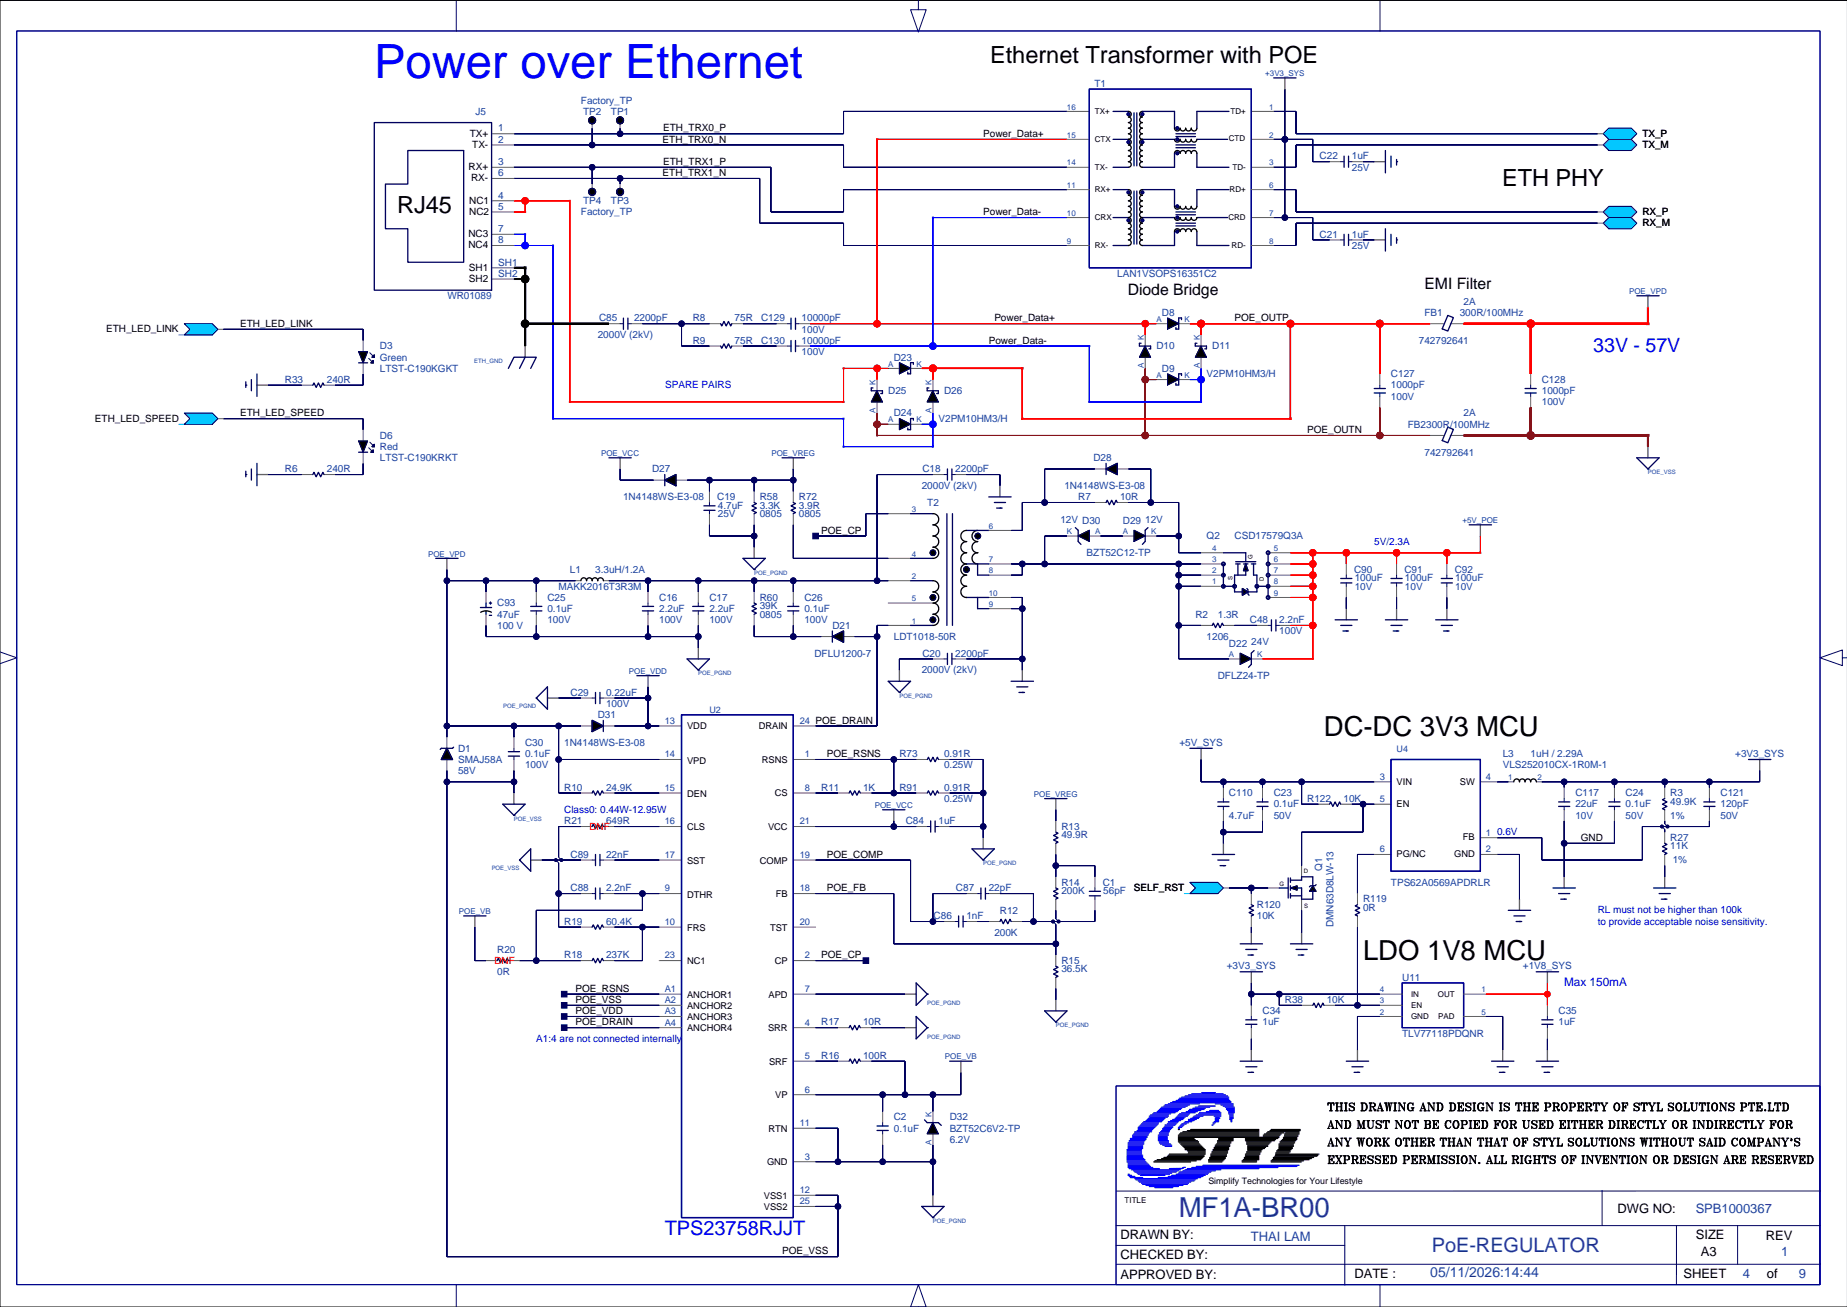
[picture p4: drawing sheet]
<svg xmlns="http://www.w3.org/2000/svg" width="420mm" height="297mm" viewBox="0 0 420 297" stroke-linecap="round" stroke-linejoin="round" font-family="sans-serif">
<defs><g id="words">
<text font-size="10.7" fill="#00f" x="85.1" y="17.8">Power over Ethernet</text>
<g font-size="6.3">
<text x="300.9" y="167.4">DC-DC 3V3 MCU</text>
<text x="309.8" y="218.2">LDO 1V8 MCU</text>
</g>
<text font-size="6.3" fill="#1741a1" x="267.9" y="276.6">MF1A-BR00</text>
<g font-size="5.4">
<text x="225" y="14.2">Ethernet Transformer with POE</text>
<text x="341.4" y="42.2">ETH PHY</text>
<text x="90.3" y="48.5">RJ45</text>
</g>
<g font-size="4.5" fill="#00f">
<text x="362.1" y="80">33V - 57V</text>
<text x="151.1" y="280.8">TPS23758RJJT</text>
</g>
<text font-size="4.5" fill="#1741a1" x="325.4" y="284.6">PoE-REGULATOR</text>
<g font-size="3.6">
<text x="323.8" y="65.8">EMI Filter</text>
<text x="256.3" y="67">Diode Bridge</text>
</g>
<text font-size="3.2" fill="#1741a1" x="325.1" y="290.3">05/11/2026:14:44</text>
<g font-size="3">
<text x="367.6" y="275.7">DWG NO:</text>
<text x="254.7" y="281.7">DRAWN BY:</text>
<text x="385.4" y="281.6">SIZE</text>
<text x="401.3" y="281.8">REV</text>
<text x="254.7" y="286.2">CHECKED BY:</text>
<text x="386.6" y="285.5">A3</text>
<text x="254.7" y="290.7">APPROVED BY:</text>
<text x="307.8" y="290.4">DATE :</text>
<text x="382.6" y="290.5">SHEET</text>
<text x="401.6" y="290.5">of</text>
</g>
<g font-size="3" fill="#1741a1">
<text x="385.4" y="275.6">SPB1000367</text>
<text x="284.3" y="282">THAI LAM</text>
<text x="404.8" y="285.5">1</text>
<text x="396.1" y="290.4">4</text>
<text x="408.8" y="290.4">9</text>
</g>
<text font-size="2.7" fill="#00f" x="355.5" y="224.1">Max 150mA</text>
<g font-size="2.5">
<text x="301.7" y="252">THIS DRAWING AND DESIGN IS THE PROPERTY OF STYL SOLUTIONS PTE.LTD</text>
<text x="301.7" y="256">AND MUST NOT BE COPIED FOR USED EITHER DIRECTLY OR INDIRECTLY FOR</text>
<text x="301.7" y="260">ANY WORK OTHER THAN THAT OF STYL SOLUTIONS WITHOUT SAID COMPANY'S</text>
<text x="301.7" y="264">EXPRESSED PERMISSION. ALL RIGHTS OF INVENTION OR DESIGN ARE RESERVED</text>
</g>
<g font-size="2.3" fill="#1741a1">
<text x="132" y="23.5">Factory_TP</text>
<text x="248.8" y="19.7">T1</text>
<text x="108.1" y="26.1">J5</text>
<text x="113.3" y="29.9">1</text>
<text x="132.5" y="26.1">TP2</text>
<text x="138.9" y="26.1">TP1</text>
<text x="113.3" y="32.4">2</text>
<text x="113.3" y="40">6</text>
<text x="113.3" y="37.5">3</text>
<text x="299.9" y="36.2">C22</text>
<text x="307.3" y="38.8">25V</text>
<text x="307.3" y="36.2">1uF</text>
<text x="113.3" y="45.1">4</text>
<text x="113.3" y="47.7">5</text>
<text x="132.5" y="46.4">TP4</text>
<text x="138.9" y="46.4">TP3</text>
<text x="113.3" y="52.7">7</text>
<text x="132" y="48.9">Factory_TP</text>
<text x="113.3" y="55.3">8</text>
<text x="299.9" y="54">C21</text>
<text x="307.3" y="56.5">25V</text>
<text x="307.3" y="54">1uF</text>
<text x="113.3" y="62.9">SH2</text>
<text x="113.3" y="60.4">SH1</text>
<text x="253.9" y="62.9">LAN1VSOPS16351C2</text>
<text x="101.7" y="68">WR01089</text>
<text x="264.1" y="71.8">D8</text>
<text x="323.8" y="71.8">FB1</text>
<text x="331.8" y="71.8">300R/100MHz</text>
<text x="332.7" y="69.2">2A</text>
<text x="135.9" y="76.9">2000V (2kV)</text>
<text x="136.2" y="73">C85</text>
<text x="144.1" y="73">2200pF</text>
<text x="157.4" y="73">R8</text>
<text x="167" y="73">75R</text>
<text x="173" y="73">C129</text>
<text x="182.2" y="73">10000pF</text>
<text x="182.2" y="75.6">100V</text>
<text x="86.3" y="79.4">D3</text>
<text x="86.3" y="81.9">Green</text>
<text x="157.4" y="78.1">R9</text>
<text x="167" y="78.1">75R</text>
<text x="173" y="78.1">C130</text>
<text x="182.2" y="78.1">10000pF</text>
<text x="182.2" y="80.7">100V</text>
<text x="203.2" y="81.9">D23</text>
<text x="262.8" y="79.4">D10</text>
<text x="275.5" y="79.4">D11</text>
<text x="322.5" y="78.1">742792641</text>
<text x="64.8" y="87">R33</text>
<text x="74.3" y="87">240R</text>
<text x="86.3" y="84.5">LTST-C190KGKT</text>
<text x="201.9" y="89.6">D25</text>
<text x="214.6" y="89.6">D26</text>
<text x="264.1" y="84.5">D9</text>
<text x="274.3" y="85.7">V2PM10HM3/H</text>
<text x="316.2" y="85.7">C127</text>
<text x="316.2" y="88.3">1000pF</text>
<text x="350.4" y="87">C128</text>
<text x="350.4" y="89.6">1000pF</text>
<text x="203.2" y="94.6">D24</text>
<text x="213.3" y="95.9">V2PM10HM3/H</text>
<text x="316.2" y="90.8">100V</text>
<text x="332.7" y="94.6">2A</text>
<text x="350.4" y="92.1">100V</text>
<text x="86.3" y="99.7">D6</text>
<text x="320" y="97.2">FB2300R/100MHz</text>
<text x="64.8" y="107.3">R6</text>
<text x="74.3" y="107.3">240R</text>
<text x="86.3" y="104.8">LTST-C190KRKT</text>
<text x="86.3" y="102.3">Red</text>
<text x="148.2" y="107.3">D27</text>
<text x="209.7" y="107.3">C18</text>
<text x="217.1" y="107.3">2200pF</text>
<text x="248.5" y="104.8">D28</text>
<text x="323.8" y="103.5">742792641</text>
<text x="141.6" y="113.7">1N4148WS-E3-08</text>
<text x="163" y="113.7">C19</text>
<text x="172.7" y="113.7">R58</text>
<text x="181.6" y="113.7">R72</text>
<text x="209.5" y="111.1">2000V (2kV)</text>
<text x="241.9" y="111.1">1N4148WS-E3-08</text>
<text x="245.1" y="113.7">R7</text>
<text x="254.6" y="113.7">10R</text>
<text x="163.2" y="115.6">4.7uF</text>
<text x="163.2" y="117.5">25V</text>
<text x="172.7" y="115.6">3.3K</text>
<text x="172.7" y="117.5">0805</text>
<text x="181.6" y="115.6">3.9R</text>
<text x="181.6" y="117.5">0805</text>
<text x="210.8" y="114.9">T2</text>
<text x="241" y="118.8">12V D30</text>
<text x="255.2" y="119">D29</text>
<text x="260.3" y="118.8">12V</text>
<text x="274.3" y="122.6">Q2</text>
<text x="280.6" y="122.6">CSD17579Q3A</text>
<text x="129.5" y="130.2">L1</text>
<text x="135.3" y="130.2">3.3uH/1.2A</text>
<text x="247" y="126.4">BZT52C12-TP</text>
<text x="307.8" y="130.2">C90</text>
<text x="319.2" y="130.2">C91</text>
<text x="330.6" y="130.2">C92</text>
<text x="113" y="137.8">C93</text>
<text x="124.4" y="136.5">C25</text>
<text x="127" y="134">MAKK2016T3R3M</text>
<text x="149.8" y="136.5">C16</text>
<text x="161.3" y="136.5">C17</text>
<text x="172.7" y="136.5">R60</text>
<text x="182.8" y="136.5">C26</text>
<text x="307.9" y="132.1">100uF</text>
<text x="307.9" y="134">10V</text>
<text x="319.3" y="132.1">100uF</text>
<text x="319.3" y="134">10V</text>
<text x="330.8" y="132.1">100uF</text>
<text x="330.8" y="134">10V</text>
<text x="113" y="140.3">47uF</text>
<text x="113" y="142.9">100 V</text>
<text x="124.4" y="139.1">0.1uF</text>
<text x="124.4" y="141.6">100V</text>
<text x="149.8" y="139.1">2.2uF</text>
<text x="149.8" y="141.6">100V</text>
<text x="161.3" y="139.1">2.2uF</text>
<text x="161.3" y="141.6">100V</text>
<text x="172.7" y="138.4">39K</text>
<text x="172.7" y="140.3">0805</text>
<text x="182.8" y="139.1">0.1uF</text>
<text x="182.8" y="141.6">100V</text>
<text x="189.2" y="142.9">D21</text>
<text x="271.7" y="140.3">R2</text>
<text x="276.8" y="140.3">1.3R</text>
<text x="284.1" y="141.6">C48</text>
<text x="290.8" y="141.6">2.2nF</text>
<text x="185.1" y="149.2">DFLU1200-7</text>
<text x="203.2" y="145.4">LDT1018-50R</text>
<text x="209.7" y="149.2">C20</text>
<text x="217.1" y="149.2">2200pF</text>
<text x="274.3" y="145.4">1206</text>
<text x="279.3" y="146.9">D22</text>
<text x="284.4" y="146.7">24V</text>
<text x="290.8" y="144.2">100V</text>
<text x="209.5" y="153">2000V (2kV)</text>
<text x="276.8" y="154.3">DFLZ24-TP</text>
<text x="129.7" y="158.1">C29</text>
<text x="137.8" y="158.1">0.22uF</text>
<text x="137.8" y="160.7">100V</text>
<text x="135.9" y="163.2">D31</text>
<text x="104.1" y="173.4">SMAJ58A</text>
<text x="104.1" y="170.8">D1</text>
<text x="119.4" y="169.5">C30</text>
<text x="119.4" y="172.1">0.1uF</text>
<text x="128.2" y="169.5">1N4148WS-E3-08</text>
<text x="204.4" y="172.1">R73</text>
<text x="214.6" y="172.1">0.91R</text>
<text x="268.1" y="169.5">+5V_SYS</text>
<text x="341.6" y="172.1">L3</text>
<text x="347.9" y="172.1">1uH / 2.29A</text>
<text x="394.4" y="172.1">+3V3_SYS</text>
<text x="104.1" y="175.9">58V</text>
<text x="119.4" y="174.6">100V</text>
<text x="128.2" y="179.7">R10</text>
<text x="137.8" y="179.7">24.9K</text>
<text x="186.6" y="179.7">R11</text>
<text x="196.2" y="179.7">1K</text>
<text x="204.4" y="179.7">R91</text>
<text x="214.6" y="174.6">0.25W</text>
<text x="214.6" y="179.7">0.91R</text>
<text x="341.6" y="174.6">VLS252010CX-1R0M-1</text>
<text x="214.6" y="182.2">0.25W</text>
<text x="279.3" y="181">C110</text>
<text x="289.5" y="183.5">0.1uF</text>
<text x="289.5" y="181">C23</text>
<text x="297.1" y="182.2">R122</text>
<text x="305.4" y="182.2">10K</text>
<text x="358.1" y="183.5">22uF</text>
<text x="358.1" y="181">C117</text>
<text x="369.5" y="181">C24</text>
<text x="369.5" y="183.5">0.1uF</text>
<text x="379.6" y="182.9">49.9K</text>
<text x="379.6" y="181">R3</text>
<text x="391.1" y="181">C121</text>
<text x="391.1" y="183.5">120pF</text>
<text x="128.2" y="187.3">R21</text>
<text x="137.8" y="187.3">649R</text>
<text x="205.9" y="187.3">C84</text>
<text x="213.3" y="187.3">1uF</text>
<text x="241.2" y="188.6">R13</text>
<text x="241.2" y="190.5">49.9R</text>
<text x="279.3" y="186.1">4.7uF</text>
<text x="289.5" y="186.1">50V</text>
<text x="358.1" y="186.1">10V</text>
<text x="369.5" y="186.1">50V</text>
<text x="379.6" y="186.1">1%</text>
<text x="379.6" y="191.1">R27</text>
<text x="391.1" y="186.1">50V</text>
<text x="129.7" y="194.9">C89</text>
<text x="137.8" y="194.9">22nF</text>
<text x="379.6" y="193">11K</text>
<text x="380.2" y="196.2">1%</text>
<text x="129.7" y="202.6">C88</text>
<text x="137.8" y="202.6">2.2nF</text>
<text x="217.3" y="202.6">C87</text>
<text x="224.7" y="202.6">22pF</text>
<text x="241.2" y="201.3">R14</text>
<text x="241.2" y="203.2">200K</text>
<text x="250.6" y="201.3">C1</text>
<text x="250.8" y="203.2">56pF</text>
<text x="300.5" y="198" transform="rotate(-90 300.5 198)">Q1</text>
<text x="316.2" y="201.3">TPS62A0569APDRLR</text>
<text x="212.2" y="208.9">C86</text>
<text x="219.7" y="208.9">1nF</text>
<text x="227.3" y="207.6">R12</text>
<text x="285.7" y="206.4">R120</text>
<text x="285.7" y="208.9">10K</text>
<text x="309.8" y="205.1">R119</text>
<text x="309.8" y="207">0R</text>
<text x="128.2" y="210.2">R19</text>
<text x="137.8" y="210.2">60.4K</text>
<text x="226" y="212.7">200K</text>
<text x="303.1" y="210.7" transform="rotate(-90 303.1 210.7)">DMN63D8LW-13</text>
<text x="113" y="216.5">R20</text>
<text x="113" y="221.6">0R</text>
<text x="128.2" y="217.8">R18</text>
<text x="137.8" y="217.8">237K</text>
<text x="241.2" y="219.1">R15</text>
<text x="241.2" y="221">36.5K</text>
<text x="278.9" y="220.3">+3V3_SYS</text>
<text x="346.1" y="220.3">+1V8_SYS</text>
<text x="292" y="228">R38</text>
<text x="301.6" y="228">10K</text>
<text x="318.7" y="222.9">U11</text>
<text x="186.6" y="233">R17</text>
<text x="196.2" y="233">10R</text>
<text x="287" y="230.5">C34</text>
<text x="287" y="233">1uF</text>
<text x="354.2" y="230.5">C35</text>
<text x="354.2" y="233">1uF</text>
<text x="318.7" y="235.6">TLV77118PDQNR</text>
<text x="186.6" y="240.7">R16</text>
<text x="196.2" y="240.7">100R</text>
<text x="203.2" y="254.6">C2</text>
<text x="203.2" y="257.2">0.1uF</text>
<text x="215.9" y="254.6">D32</text>
<text x="215.9" y="257.2">BZT52C6V2-TP</text>
<text x="215.9" y="259.7">6.2V</text>
</g>
<g font-size="2.3">
<text x="150.7" y="29.9">ETH_TRX0_P</text>
<text x="106.8" y="31.1">TX+</text>
<text x="107.3" y="33.6">TX-</text>
<text x="150.6" y="32.4">ETH_TRX0_N</text>
<text x="223.5" y="31.1">Power_Data+</text>
<text x="373.3" y="31.1">TX_P</text>
<text x="373.3" y="33.7">TX_M</text>
<text x="106.5" y="38.7">RX+</text>
<text x="107.1" y="41.2">RX-</text>
<text x="150.6" y="40">ETH_TRX1_N</text>
<text x="150.7" y="37.5">ETH_TRX1_P</text>
<text x="106.7" y="46.3">NC1</text>
<text x="106.4" y="53.9">NC3</text>
<text x="106.7" y="48.9">NC2</text>
<text x="223.5" y="48.9">Power_Data-</text>
<text x="373.3" y="51.5">RX_M</text>
<text x="373.3" y="48.9">RX_P</text>
<text x="106.4" y="56.5">NC4</text>
<text x="106.6" y="61.6">SH1</text>
<text x="106.6" y="64.1">SH2</text>
<text x="24.1" y="75.5">ETH_LED_LINK</text>
<text x="54.6" y="74.3">ETH_LED_LINK</text>
<text x="226" y="73">Power_Data+</text>
<text x="280.6" y="73">POE_OUTP</text>
<text x="224.7" y="78.1">Power_Data-</text>
<text x="21.6" y="95.8">ETH_LED_SPEED</text>
<text x="54.6" y="94.6">ETH_LED_SPEED</text>
<text x="297.1" y="98.4">POE_OUTN</text>
<text x="186.6" y="121.3">POE_CP</text>
<text x="187.9" y="172.1">POE_RSNS</text>
<text x="359.3" y="191.1">GND</text>
<text x="187.9" y="194.9">POE_COMP</text>
<text x="187.9" y="202.6">POE_FB</text>
<text x="257.7" y="202.5">SELF_RST</text>
<text x="186.6" y="217.8">POE_CP</text>
<text x="130.8" y="225.4">POE_RSNS</text>
<text x="130.8" y="228">POE_VSS</text>
<text x="130.8" y="230.5">POE_VDD</text>
<text x="130.8" y="233">POE_DRAIN</text>
<text x="177.8" y="285.1">POE_VSS</text>
</g>
<g font-size="2.3" fill="#00f">
<text x="151.2" y="88.2">SPARE PAIRS</text>
<text x="312.3" y="123.8">5V/2.3A</text>
<text x="128.2" y="184.8">Class0: 0.44W-12.95W</text>
<text x="340.3" y="189.9">0.6V</text>
<text x="363.1" y="207.5">RL must not be higher than 100k</text>
<text x="363.1" y="210.2">to provide acceptable noise sensitivity.</text>
<text x="121.9" y="236.8">A1:4 are not connected internally</text>
</g>
<g font-size="2.3" fill="#f00">
<text x="134" y="188.6">DNF</text>
<text x="112.4" y="219.1">DNF</text>
</g>
<g font-size="2.1" fill="#1741a1">
<text x="151.1" y="164.5">13</text>
<text x="181.8" y="164.5">24 POE_DRAIN</text>
<text x="151.1" y="172.1">14</text>
<text x="182.9" y="172.1">1</text>
<text x="151.1" y="179.7">15</text>
<text x="182.9" y="179.7">8</text>
<text x="313.6" y="177.2">3</text>
<text x="337.7" y="177.2">4</text>
<text x="313.6" y="182.3">5</text>
<text x="151.1" y="187.4">16</text>
<text x="181.8" y="187.4">21</text>
<text x="337.7" y="189.9">1</text>
<text x="151.1" y="195">17</text>
<text x="181.8" y="195">19</text>
<text x="313.6" y="193.7">6</text>
<text x="337.7" y="193.7">2</text>
<text x="151.1" y="202.6">9</text>
<text x="181.8" y="202.6">18</text>
<text x="151.1" y="210.2">10</text>
<text x="181.8" y="210.2">20</text>
<text x="151.1" y="217.8">23</text>
<text x="182.9" y="217.8">2</text>
<text x="151.1" y="228">A2</text>
<text x="151.1" y="225.4">A1</text>
<text x="182.9" y="225.4">7</text>
<text x="151.1" y="233.1">A4</text>
<text x="151.1" y="230.5">A3</text>
<text x="182.9" y="233.1">4</text>
<text x="182.9" y="240.7">5</text>
<text x="182.9" y="248.3">6</text>
<text x="181.8" y="255.9">11</text>
<text x="182.9" y="263.5">3</text>
<text x="181.8" y="273.7">25</text>
<text x="181.8" y="271.2">12</text>
</g>
<g font-size="2.1">
<text x="156.2" y="165.8">VDD</text>
<text x="172.5" y="165.8">DRAIN</text>
<text x="156.2" y="173.5">VPD</text>
<text x="173.2" y="173.4">RSNS</text>
<text x="317.4" y="178.3">VIN</text>
<text x="331.8" y="178.3">SW</text>
<text x="156.2" y="181.2">DEN</text>
<text x="176.1" y="181">CS</text>
<text x="317.4" y="183.4">EN</text>
<text x="156.2" y="188.6">CLS</text>
<text x="174.6" y="188.6">VCC</text>
<text x="332.5" y="191">FB</text>
<text x="156.2" y="196.4">SST</text>
<text x="172.7" y="196.2">COMP</text>
<text x="317.4" y="194.8">PG/NC</text>
<text x="330.5" y="194.8">GND</text>
<text x="176.3" y="203.9">FB</text>
<text x="156.2" y="204">DTHR</text>
<text x="156.2" y="211.5">FRS</text>
<text x="175" y="211.6">TST</text>
<text x="156.2" y="219.1">NC1</text>
<text x="176.1" y="219.1">CP</text>
<text x="156.2" y="226.7">ANCHOR1</text>
<text x="174.7" y="226.7">APD</text>
<text x="156.2" y="229.3">ANCHOR2</text>
<text x="156.2" y="231.8">ANCHOR3</text>
<text x="156.2" y="234.3">ANCHOR4</text>
<text x="174.6" y="234.3">SRR</text>
<text x="174.8" y="242">SRF</text>
<text x="176.2" y="249.6">VP</text>
<text x="174.7" y="257.2">RTN</text>
<text x="174.3" y="264.8">GND</text>
<text x="173.6" y="272.4">VSS1</text>
<text x="173.6" y="275">VSS2</text>
</g>
<g font-size="2" fill="#1741a1">
<text x="161.3" y="162">U2</text>
<text x="317.4" y="170.9">U4</text>
</g>
<text font-size="2" x="274.7" y="269.1">Simplify Technologies for Your Lifestyle</text>
<g font-size="1.8" fill="#1741a1">
<text x="287.6" y="17.3">+3V3_SYS</text>
<text x="242.5" y="24.9">16</text>
<text x="288.5" y="24.9">1</text>
<text x="242.5" y="31.3">15</text>
<text x="288.5" y="31.3">2</text>
<text x="242.5" y="37.6">14</text>
<text x="288.5" y="37.6">3</text>
<text x="242.5" y="42.7">11</text>
<text x="288.5" y="42.7">6</text>
<text x="242.5" y="49">10</text>
<text x="288.5" y="49">7</text>
<text x="242.5" y="55.4">9</text>
<text x="288.5" y="55.4">8</text>
<text x="370.3" y="66.8">POE_VPD</text>
<text x="260" y="77.3" transform="rotate(-90 260 77.3)">K</text>
<text x="262.8" y="73.2">A</text>
<text x="269.2" y="73.2">K</text>
<text x="272.7" y="77.3" transform="rotate(-90 272.7 77.3)">K</text>
<text x="201.9" y="83.3">A</text>
<text x="208.3" y="83.3">K</text>
<text x="260" y="83.7" transform="rotate(-90 260 83.7)">A</text>
<text x="272.7" y="83.7" transform="rotate(-90 272.7 83.7)">A</text>
<text x="199" y="87.5" transform="rotate(-90 199 87.5)">K</text>
<text x="211.7" y="87.5" transform="rotate(-90 211.7 87.5)">K</text>
<text x="262.8" y="85.9">A</text>
<text x="269.2" y="85.9">K</text>
<text x="199" y="93.9" transform="rotate(-90 199 93.9)">A</text>
<text x="211.7" y="93.9" transform="rotate(-90 211.7 93.9)">A</text>
<text x="201.9" y="96">A</text>
<text x="208.3" y="96">K</text>
<text x="136.6" y="103.6">POE_VCC</text>
<text x="175.3" y="103.6">POE_VREG</text>
<text x="207.2" y="116.3">3</text>
<text x="332.4" y="118.9">+5V_POE</text>
<text x="224.7" y="120.1">6</text>
<text x="242.5" y="121.4">K</text>
<text x="248.9" y="121.4">A</text>
<text x="255.2" y="121.4">A</text>
<text x="261.6" y="121.4">K</text>
<text x="275.5" y="125.2">4</text>
<text x="289.5" y="125.2">5</text>
<text x="97.3" y="126.5">POE_VPD</text>
<text x="207.2" y="131.6">2</text>
<text x="207.2" y="126.5">4</text>
<text x="224.7" y="130.3">8</text>
<text x="224.7" y="127.8">7</text>
<text x="275.5" y="127.8">3</text>
<text x="275.5" y="130.3">2</text>
<text x="289.5" y="130.3">7</text>
<text x="289.5" y="127.8">6</text>
<text x="207.2" y="136.6">5</text>
<text x="224.7" y="137.9">9</text>
<text x="224.7" y="135.4">10</text>
<text x="275.5" y="132.8">1</text>
<text x="289.5" y="135.4">9</text>
<text x="289.5" y="132.8">8</text>
<text x="207.2" y="141.7">1</text>
<text x="279.3" y="149.3">A</text>
<text x="285.7" y="149.3">K</text>
<text x="143" y="153.1">POE_VDD</text>
<text x="342.8" y="177.3">1</text>
<text x="349.4" y="177.3">2</text>
<text x="198.8" y="183.6">POE_VCC</text>
<text x="235" y="181.1">POE_VREG</text>
<text x="104.3" y="207.7">POE_VB</text>
<text x="313.6" y="225.5">4</text>
<text x="336.7" y="225.5">1</text>
<text x="313.6" y="230.6">2</text>
<text x="313.6" y="228.1">3</text>
<text x="336.7" y="230.6">5</text>
<text x="214.8" y="240.8">POE_VB</text>
<text x="211.7" y="253.8" transform="rotate(-90 211.7 253.8)">K</text>
<text x="211.7" y="260.2" transform="rotate(-90 211.7 260.2)">A</text>
</g>
<g font-size="1.8">
<text x="248.9" y="25.9">TX+</text>
<text x="279.7" y="25.9">TD+</text>
<text x="248.9" y="32.2">CTX</text>
<text x="279.3" y="32.1">CTD</text>
<text x="248.9" y="38.6">TX-</text>
<text x="280.1" y="38.6">TD-</text>
<text x="248.9" y="43.6">RX+</text>
<text x="279.5" y="43.6">RD+</text>
<text x="248.9" y="50">CRX</text>
<text x="279.2" y="50">CRD</text>
<text x="248.9" y="56.3">RX-</text>
<text x="279.9" y="56.3">RD-</text>
<text x="320.7" y="226.5">IN</text>
<text x="326.8" y="226.5">OUT</text>
<text x="320.7" y="231.6">GND</text>
<text x="320.7" y="229">EN</text>
<text x="326.9" y="231.6">PAD</text>
<text x="255.6" y="273.5">TITLE</text>
</g>
<g font-size="1.4" fill="#1741a1">
<text x="107.8" y="82.4">ETH_GND</text>
<text x="374.6" y="107.8">POE_VSS</text>
<text x="171.4" y="130.7">POE_PGND</text>
<text x="158.7" y="153.5">POE_PGND</text>
<text x="114.4" y="160.9">POE_PGND</text>
<text x="204.4" y="158.6">POE_PGND</text>
<text x="116.8" y="186.5">POE_VSS</text>
<text x="111.8" y="197.7">POE_VSS</text>
<text x="223.5" y="196.7">POE_PGND</text>
<text x="210.8" y="228.4">POE_PGND</text>
<text x="240" y="233.5">POE_PGND</text>
<text x="210.8" y="236">POE_PGND</text>
<text x="212" y="277.9">POE_PGND</text>
</g>
<g font-size="1.4">
<text x="280.1" y="131.9" transform="rotate(-90 280.1 131.9)">S</text>
<text x="284.7" y="126.9" transform="rotate(-90 284.7 126.9)">G</text>
<text x="287.2" y="131.9" transform="rotate(-90 287.2 131.9)">D</text>
<text x="290.8" y="201.3">G</text>
<text x="296.4" y="198.5">D</text>
<text x="296.4" y="206.3">S</text>
</g>
</g></defs>
<g fill="none" stroke="#000" stroke-width=".23">
<path d="M419.9 .1h-419.9v296.9h419.9M289.7 262.8h9.6M289.8 262.6h9.7M289.9 262.3h9.9M289.9 262.5h9.7M289.9 262.3h9.7"/>
<circle cx="119.4" cy="63.4" r=".86"/>
<circle cx="119.4" cy="73.6" r=".86"/>
<circle cx="212" cy="125.6" r=".63"/>
<circle cx="212" cy="135.8" r=".63"/>
<circle cx="219.7" cy="129.4" r=".63"/>
<circle cx="222.3" cy="121.8" r=".63"/>
<circle cx="212" cy="140.9" r=".63"/>
</g>
<g fill="none" stroke="#00005e" stroke-width=".23">
<path d="M208.7 0v2.2h1.8l-1.8 5.1-1.7-5.1h1.7M103.7 .2v6.9M313.7 .2v6.9M116.8 32.9h74.9v5.1h50.8M116.8 38h58.4v10.2h16.5v-5.1h50.8M134.6 29.1v3.8M134.6 38v3.8M140.9 29.1v1.3M242.5 25.3h-50.8v5.1h-74.9M289.5 25.3h5.1v5.1h68.5M289.5 31.7h8.9v5h3.8M292 31.7h.1"/>
<path d="M292 20.2v29.2M304.7 36.7h.8M306.5 36.7h.8M309.8 36.7h2.5M363.1 32.9h-68.5v5.1h-5.1M364.4 30.4l1.3-1.3h5.1l1.2 1.3-1.2 1.3h-5.1zM365.7 31.7h5.1l1.2 1.2-1.2 1.3h-5.1l-1.3-1.3zM116.8 40.6h55.9v10.1h19v5.1h50.8M140.9 40.6v1.2M289.5 49.4h8.9v5.1h3.8M289.5 43.1h5.1v5.1h68.5M304.7 54.5h.8"/>
<path d="M306.5 54.5h.8M309.8 54.5h2.5M363.1 50.7h-68.5v5.1h-5.1M364.4 48.2l1.3-1.3h5.1l1.2 1.3-1.2 1.2h-5.1zM364.4 50.7l1.3-1.3h5.1l1.2 1.3-1.2 1.3h-5.1zM41.9 73.6h6.3l1.3 1.2-1.3 1.3h-6.3l1.3-1.3zM50.8 74.8h31.7v2.6M81.5 79.9h2l-1 2.6zM140.9 73.6h.8M142.7 73.6h.8M146 73.6h15.3M154.9 73.6v5h6.4"/>
<path d="M168.9 73.6h7.6M168.9 78.6h7.6M179 73.6h.8M179 78.6h.8M180.8 73.6h.8M180.8 78.6h.8M260.3 78.6l1.2 2.6h-2.5zM265.4 72.3l2.5 1.2-2.5 1.3zM272.9 78.6l1.3 2.6h-2.5zM41.9 93.9h6.3l1.3 1.3-1.3 1.2h-6.3l1.3-1.2zM50.8 95.2h31.7v2.5M60.9 87.5h7.7"/>
<path d="M82.5 85v2.5h-6.3M83.8 81.4l.8 .8M84.1 80.2l.7 .7M199.3 88.8l1.3 2.5h-2.6zM204.4 82.4l2.6 1.3-2.6 1.3zM204.4 95.1l2.6 1.3-2.6 1.3zM212 88.8l1.3 2.5h-2.6zM265.4 85l2.5 1.2-2.5 1.3zM313.6 87.5v.8M313.6 89.3v.8M347.9 87.5v.8M347.9 89.3v.8"/>
<path d="M60.9 107.9h7.7M81.5 100.2h2l-1 2.6zM82.5 105.3v2.6h-6.3M83.8 101.8l.8 .7M84.1 100.5l.7 .7M140.9 106.6v2.5h7.7M156.2 109.1h24.1M161.3 109.1v2.6M161.3 114.2v.8M161.3 116v.7M161.3 119.3v2.5h10.1M171.4 109.1v2.6"/>
<path d="M171.4 119.3v5.1M180.3 106.6v5.1M180.3 119.3v7.6h21.6M201.9 116.7h-5.1v5.1h-11.4M212 107.9h-12.7v24.1M214.6 107.9h.7M216.4 107.9h.7M219.7 107.9h7.6v2.5M248.9 114.2h-16.5v6.3h-2.5M248.9 106.6h-11.5v7.6M256.5 114.2h11.4v11.4h5.1M256.5 106.6h5.1v7.6"/>
<path d="M101.6 132h29.2M101.6 129.4v38.1M110.5 132v2.5M121.9 132v2.5M121.9 137.1v.7M121.9 138.8v.8M138.4 132h63.5M147.3 132v2.5M147.3 137.1v.7M147.3 138.8v.8M158.7 132v2.5M158.7 137.1v.7"/>
<path d="M158.7 138.8v.8M171.4 132v2.5M180.3 132v2.5M180.3 137.1v.7M180.3 138.8v.8M229.8 128.2h43.2M229.8 135.8h2.6v16.5M229.8 138.3h2.6M232.4 128.2v2.5h-2.6M242.5 121.8h-5.1v6.4M245.1 121.8l2.5-1.3v2.5zM250.1 121.8h5.1"/>
<path d="M257.8 120.5l2.5 1.3-2.5 1.2zM262.8 121.8h5.1M267.9 130.7h5.1M267.9 133.2h5.1M267.9 128.2v21.6h11.4M306 130.7v.8M306 132.5v.7M306 135.8v2.5M317.4 130.7v.8M317.4 132.5v.7M317.4 135.8v2.5M328.9 130.7v.8"/>
<path d="M328.9 132.5v.7M328.9 135.8v2.5M0 148.1l3.8 1.4-3.9 1.3M110.5 142.1v2.6h48.2M121.9 142.1v2.6M127 158.6h5.1M134.6 158.6h.8M136.4 158.6h.7M139.7 158.6h7.6M147.3 142.1v2.6M147.3 156.1v8.9M158.7 142.1v5.1"/>
<path d="M171.4 142.1v2.6h15.2M180.3 142.1v2.6M194.3 144.7h5M201.9 142.1h-2.6v22.9h-13.9M212 149.8h-7.6v2.5M214.6 149.8h.7M216.4 149.8h.7M219.7 149.8h12.7M267.9 142.1h5.1M280.6 142.1h5.1M281.9 148.4l2.5 1.3-2.5 1.3zM288.2 142.1h.8"/>
<path d="M290 142.1h.8M418.8 149.5v-1.8l-5.1 1.8 5.1 1.8v-1.8h1.1M101.6 175.1v110.5h88.9v-14h-5.1M101.6 177.7h15.2M101.6 165h30.5M116.8 165v2.5M116.8 170.1v.7M116.8 171.8v.8M116.8 175.1v5.1M127 165v15.2h5.1M127 172.6h22.8M139.7 165h10.1"/>
<path d="M185.4 172.6h22.8M203.2 172.6v7.6M215.9 172.6h7.6v17.8M273 172.6v5.1h39.3M278.1 177.7v1.3M287 177.7v1.3M295.8 177.7v5.1h3.9M340.3 177.7h2.5M355.5 177.7v1.3M366.9 177.7v1.3M378.4 177.7v1.3M388.5 177.7v1.3"/>
<path d="M400 175.1v2.6h-49.6M123.2 195.5h8.9M126.3 195.5l.7 .6v14.6h5.1M132.1 187.8h-5.1v7l.6 .7M134.6 195.5h.8M136.4 195.5h.7M139.7 180.2h10.1M139.7 187.8h10.1M139.7 195.5h10.1M185.4 180.2h5.1M185.4 187.8h22.8M185.4 195.5h21.6v13.9h7.6"/>
<path d="M198.1 180.2h10.1M203.2 186.6v1.2M210.8 187.8h.7M212.5 187.8h.8M215.9 180.2h7.6M215.9 187.8h7.6M240 196.7h8.9v2.6M240 184v2.6M240 194.2v5.1M278.1 181.5v.8M278.1 183.3v.7M278.1 186.6v5.1"/>
<path d="M287 181.5v.8M287 183.3v.7M287 186.6v2.5h-8.9M307.3 182.8h5M309.8 182.8v6.3h-14v7.6M312.3 194.2h-3.8v8.9M340.3 194.2h5.1v10.2M355.5 181.5v.8M355.5 183.3v.7M355.5 186.6v12.7M366.9 181.5v.8M366.9 183.3v.7"/>
<path d="M366.9 186.6v5.1h-11.4M377.7 187.8l.7 .7v.6M378.4 186.6v.6l.6 .6M378.4 196.7v2.6M388.5 186.6v1.2h-15.2v7.7h-22.9v-5.1h-10.1M388.5 181.5v.8M388.5 183.3v.7M107.9 210.7v7.6h2.6M118.1 218.3h14M127 203.1h5.1M134.6 203.1h.8M136.4 203.1h.7"/>
<path d="M139.7 203.1h10.1M139.7 210.7h10.1M146 203.1v3.8h-24.1v11.4M146 210.7v7.6h-6.3M185.4 203.1h17.8v11.4h36.8M185.4 218.3h11.4M217.1 209.4h.8M218.9 209.4h.8M219.7 203.1h-7.7v6.3M222.2 209.4h2.5M222.2 203.1h.8M224 203.1h.7"/>
<path d="M227.3 203.1h7.6v6.3M239.3 209.4l.7 .7v6.9M240 206.9v1.9l.6 .6M248.9 206.9v2.5h-16.5M248.9 201.8v.8M248.9 203.6v.8M270.4 200.5h6.4l1.3 1.3-1.3 1.3h-6.4l1.3-1.3zM279.3 201.8h8.9M284.4 201.8v1.3M284.4 210.7v1.3M293.3 201.8l1.5-.5v1zM295.8 206.9v5.1"/>
<path d="M298.4 201.3l.7 1.3h-1.5zM308.5 210.7v17.8M128.2 233.6h21.6M128.2 225.9h21.6M128.2 228.5h21.6M128.2 231h21.6M185.4 233.6h5.1M185.4 225.9h20.3M198.1 233.6h7.6M240 224.7v2.5M284.4 225.9h29.2M284.4 223.4v5.1"/>
<path d="M284.4 231v.8M284.4 232.8v.8M284.4 236.1v2.5M290.8 225.9v2.6h5M303.5 228.5h10.1M313.6 231h-5.1v7.6M337.7 231h3.9v7.6M351.7 231v.8M351.7 232.8v.8M351.7 236.1v2.5M185.4 256.4h5.1v7.6M185.4 241.2h5.1"/>
<path d="M198.1 241.2h7.6v7.6M200.6 248.8v3.8M200.6 255.1v.8M200.6 256.9v.8M212 255.1l1.3 2.6h-2.6zM212 248.8v3.8M218.4 243.7v5.1h-33M185.4 274.2h5.1M185.4 264h26.6M200.6 260.2v3.8M212 260.2v11.4M253.7 278.5h159.9"/>
<path d="M305.7 278.5v13.5M364.1 270.5v8M381 278.5v13.5M394.9 278.5v8.8M413.7 270.7h-159.9M103.7 292v5.1M208.7 297h1.8l-1.8-5-1.7 5 1.7 .1M253.7 287.3h160M253.7 283h52M313.7 292v5.1"/>
<circle cx="134.6" cy="32.9" r=".63"/>
<circle cx="134.6" cy="38" r=".63"/>
<circle cx="140.9" cy="30.4" r=".63"/>
<circle cx="256.5" cy="26" r=".32"/>
<circle cx="256.5" cy="32.3" r=".32"/>
<circle cx="259.7" cy="32.3" r=".32"/>
<circle cx="259.7" cy="26" r=".32"/>
<circle cx="267.6" cy="29.1" r=".32"/>
<circle cx="267.6" cy="31.7" r=".32"/>
<circle cx="267.6" cy="34.8" r=".32"/>
<circle cx="292" cy="31.7" r=".63"/>
<circle cx="140.9" cy="40.6" r=".63"/>
<circle cx="256.5" cy="50.1" r=".32"/>
<circle cx="256.5" cy="43.7" r=".32"/>
<circle cx="259.7" cy="50.1" r=".32"/>
<circle cx="259.7" cy="43.7" r=".32"/>
<circle cx="267.6" cy="52.6" r=".32"/>
<circle cx="267.6" cy="49.4" r=".32"/>
<circle cx="267.6" cy="46.9" r=".32"/>
<circle cx="292" cy="49.4" r=".63"/>
<circle cx="154.9" cy="73.6" r=".63"/>
<circle cx="161.3" cy="109.1" r=".63"/>
<circle cx="171.4" cy="109.1" r=".63"/>
<circle cx="180.3" cy="109.1" r=".63"/>
<circle cx="237.4" cy="114.2" r=".63"/>
<circle cx="261.6" cy="114.2" r=".63"/>
<circle cx="101.6" cy="132" r=".63"/>
<circle cx="110.5" cy="132" r=".63"/>
<circle cx="121.9" cy="132" r=".63"/>
<circle cx="147.3" cy="132" r=".63"/>
<circle cx="158.7" cy="132" r=".63"/>
<circle cx="171.4" cy="132" r=".63"/>
<circle cx="171.4" cy="121.8" r=".63"/>
<circle cx="180.3" cy="132" r=".63"/>
<circle cx="199.3" cy="132" r=".63"/>
<circle cx="212" cy="125.6" r=".63"/>
<circle cx="212" cy="135.8" r=".63"/>
<circle cx="219.7" cy="129.4" r=".63"/>
<circle cx="222.3" cy="121.8" r=".63"/>
<circle cx="232.4" cy="128.2" r=".63"/>
<circle cx="232.4" cy="138.3" r=".63"/>
<circle cx="237.4" cy="128.2" r=".63"/>
<circle cx="267.9" cy="128.2" r=".63"/>
<circle cx="267.9" cy="133.2" r=".63"/>
<circle cx="267.9" cy="130.7" r=".63"/>
<circle cx="267.9" cy="121.8" r=".63"/>
<circle cx="121.9" cy="144.7" r=".63"/>
<circle cx="147.3" cy="158.6" r=".63"/>
<circle cx="147.3" cy="144.7" r=".63"/>
<circle cx="158.7" cy="144.7" r=".63"/>
<circle cx="180.3" cy="144.7" r=".63"/>
<circle cx="199.3" cy="144.7" r=".63"/>
<circle cx="212" cy="140.9" r=".63"/>
<circle cx="232.4" cy="149.8" r=".63"/>
<circle cx="267.9" cy="142.1" r=".63"/>
<circle cx="101.6" cy="177.7" r=".63"/>
<circle cx="101.6" cy="165" r=".63"/>
<circle cx="116.8" cy="177.7" r=".63"/>
<circle cx="116.8" cy="165" r=".63"/>
<circle cx="127" cy="165" r=".63"/>
<circle cx="127" cy="172.6" r=".63"/>
<circle cx="147.3" cy="165" r=".63"/>
<circle cx="203.2" cy="172.6" r=".63"/>
<circle cx="278.1" cy="177.7" r=".63"/>
<circle cx="287" cy="177.7" r=".63"/>
<circle cx="295.8" cy="177.7" r=".63"/>
<circle cx="355.5" cy="177.7" r=".63"/>
<circle cx="366.9" cy="177.7" r=".63"/>
<circle cx="378.4" cy="177.7" r=".63"/>
<circle cx="388.5" cy="177.7" r=".63"/>
<circle cx="126.3" cy="195.5" r=".32"/>
<circle cx="127.6" cy="195.5" r=".32"/>
<circle cx="203.2" cy="187.8" r=".63"/>
<circle cx="203.2" cy="180.2" r=".63"/>
<circle cx="223.5" cy="187.8" r=".63"/>
<circle cx="223.5" cy="180.2" r=".63"/>
<circle cx="240" cy="196.7" r=".63"/>
<circle cx="278.1" cy="189.1" r=".63"/>
<circle cx="309.8" cy="182.8" r=".63"/>
<circle cx="355.5" cy="191.7" r=".63"/>
<circle cx="377.7" cy="187.8" r=".32"/>
<circle cx="379" cy="187.8" r=".32"/>
<circle cx="121.9" cy="218.3" r=".63"/>
<circle cx="127" cy="203.1" r=".63"/>
<circle cx="146" cy="203.1" r=".63"/>
<circle cx="146" cy="210.7" r=".63"/>
<circle cx="212" cy="209.4" r=".63"/>
<circle cx="234.9" cy="209.4" r=".63"/>
<circle cx="239.3" cy="209.4" r=".32"/>
<circle cx="240" cy="214.5" r=".63"/>
<circle cx="240.6" cy="209.4" r=".32"/>
<circle cx="284.4" cy="201.8" r=".63"/>
<circle cx="284.4" cy="225.9" r=".63"/>
<circle cx="290.8" cy="225.9" r=".63"/>
<circle cx="308.5" cy="228.5" r=".63"/>
<circle cx="200.6" cy="248.8" r=".63"/>
<circle cx="205.7" cy="248.8" r=".63"/>
<circle cx="212" cy="248.8" r=".63"/>
<circle cx="190.5" cy="274.2" r=".63"/>
<circle cx="190.5" cy="264" r=".63"/>
<circle cx="200.6" cy="264" r=".63"/>
<circle cx="212" cy="264" r=".63"/>
</g>
<g fill="none" stroke="#00008b" stroke-width=".23">
<path d="M3.8 7h409.9v285h-409.9zM253.7 246.8h160v45.2h-160z"/>
<circle cx="256.5" cy="26" r=".32"/>
<circle cx="256.5" cy="32.3" r=".32"/>
<circle cx="259.7" cy="32.3" r=".32"/>
<circle cx="259.7" cy="26" r=".32"/>
<circle cx="267.6" cy="29.1" r=".32"/>
<circle cx="267.6" cy="31.7" r=".32"/>
<circle cx="267.6" cy="34.8" r=".32"/>
<circle cx="256.5" cy="50.1" r=".32"/>
<circle cx="256.5" cy="43.7" r=".32"/>
<circle cx="259.7" cy="50.1" r=".32"/>
<circle cx="259.7" cy="43.7" r=".32"/>
<circle cx="267.6" cy="52.6" r=".32"/>
<circle cx="267.6" cy="49.4" r=".32"/>
<circle cx="267.6" cy="46.9" r=".32"/>
</g>
<g fill="none" stroke="#00f" stroke-width=".3">
<path d="M256.4 259.8h3.6M256.7 259.2h3.5M256.7 259.5h3.3M256.9 258.7h3.6M256.9 259h3.6M257.4 258h3.6M257.4 258.2h3.3M257.4 258.5h3.3M257.7 257.7h3.3M257.9 257.2h3.8M257.9 257.5h3.3M258.4 257h3.3"/>
<path d="M258.7 256.2h3.8M258.7 256.5h3.6M258.7 256.7h3.3M259 255.9h3.8M259.2 255.7h3.8M259.5 255.4h3.8M259.7 255.2h3.6M260 254.9h4M260.5 254.7h3.8M260.7 254.4h3.8M261 254.2h3.8M261.2 253.7h4.4"/>
<path d="M261.2 253.9h4.1M261.5 253.4h4.1M262 253.1h4.1M262.3 252.9h4.8M263 252.6h4.6M263.3 252.4h4.5M263.3 258h2.3M263.3 258.2h2M263.3 258.5h2M263.3 258.7h2M263.3 259h2M263.3 259.2h2.3"/>
<path d="M263.5 252.1h4.8M263.5 257.5h2.1M263.5 257.7h2.1M263.5 259.5h2.1M263.5 259.8h2.1M263.8 251.9h4.8M263.8 257.2h2M264 251.6h5.4M264 257h1.8M264.3 256.5h2M264.3 256.7h1.8M264.5 251.4h5.4"/>
<path d="M264.5 256.2h2.1M264.8 251.1h5.6M264.8 255.7h2.3M264.8 255.9h1.8M265.3 255.4h2M265.6 250.9h7.1M265.6 254.9h2.2M265.6 255.2h2M266.1 250.6h13.7M266.1 254.7h2.2M266.6 250.4h13.2M266.6 254.4h2.3"/>
<path d="M267.1 254.2h2M267.3 250.1h12.2M267.3 253.9h2.1M267.6 253.7h2.3M267.8 249.8h11.5M267.8 253.4h2.3M267.8 256.2h.8M267.8 256.5h.3M268.1 249.6h11.2M268.1 253.1h2.3M268.1 255.9h.8M268.3 255.7h.8"/>
<path d="M268.6 249.3h10.7M268.6 252.9h3M268.6 255.4h1M269.1 255.2h1M269.4 249.1h9.6M269.4 254.9h1.5M269.6 252.6h2.6M270.1 248.8h8.4M270.1 252.4h2.8M270.1 254.4h1.8M270.1 254.7h1.3M270.4 252.1h3.3"/>
<path d="M270.6 254.2h1.8M270.9 248.6h7.1M271.1 251.9h2.8M271.1 253.9h1.6M271.4 253.7h2M271.6 251.6h3.4M271.9 253.4h5.6M272.4 251.4h3.8M272.4 253.1h5.1M272.7 252.9h4.8M273.2 248.3h3M274.2 252.6h3"/>
<path d="M275 252.4h2M275.5 255.7h.2M275.7 255.2h.5M275.7 255.4h.3M276 253.7h1.5M276 254.9h1M276.2 250.9h4.1M276.2 253.9h1M276.2 254.2h1M276.2 254.4h.8M276.2 254.7h.8M277.5 251.1h2.8"/>
<path d="M278 251.4h2.3M278.5 251.6h2M278.8 251.9h1.7M278.8 252.1h1.7M279 252.4h1.5M279.3 252.6h1.2M279.3 252.9h1.2M279.3 253.1h1M279.5 253.4h.8M279.5 253.7h.8M279.5 253.9h.8M279.5 254.2h.8"/>
<path d="M279.5 254.4h.5M279.8 254.7h.1M279.8 254.9h.1M256.2 261.3h3.3M256.2 261.5h3.3M256.2 261.8h3.3M256.2 262h3.3M256.2 262.3h3.3M256.2 262.5h3.5M256.2 262.8h3.5M256.2 263.1h3.5M256.2 263.3h3.8"/>
<path d="M256.2 263.6h4M256.2 263.8h4M256.2 264.1h4.3M256.4 260h3.6M256.4 260.3h3.3M256.4 260.5h3.3M256.4 260.8h3.3M256.4 261h3.3M256.4 264.3h4.3M256.4 264.6h4.6M256.4 264.8h4.8M256.4 265.1h5.1"/>
<path d="M256.4 265.3h5.6M256.4 266.9h.3M256.4 267.1h.8M256.7 265.6h6.8M256.7 267.4h1.2M256.9 267.6h2.8M257.2 265.8h11.1M257.7 266.1h10.1M257.9 266.4h9.4M257.9 267.9h14.3M258.2 268.1h13.4M258.4 266.6h7.9"/>
<path d="M258.7 266.9h7.1M258.7 268.4h12.7M259 268.6h11.6M259.2 267.1h5.6M259.5 268.9h10.6M259.7 269.1h10.2M260.5 269.4h8.4M261.2 269.7h6.6M262.5 269.9h4.1M263.3 267.6h9.6M263.8 260h2.3M264.3 260.3h2"/>
<path d="M264.8 260.5h1.5M265.6 267.4h7.8M266.3 267.1h7.6M267.3 266.9h7.1M267.8 266.6h6.9M268.1 266.4h7.1M268.9 266.1h7.3M268.9 265.5l-3.1 .1M269.4 265.8h8.1M269.4 265.3h-.5M269.9 265.6h16.2M270.9 265.3h19.5"/>
<path d="M271.9 265.1h22.9M273.4 264.8h21.9"/>
</g>
<g fill="none" stroke="#000" stroke-width=".3">
<path d="M256.5 25.3a.63 .63 0 0 1 .6 .7 .63 .63 0 0 1-.6 .6 .63 .63 0 0 1 .6 .6 .63 .63 0 0 1-.6 .7 .63 .63 0 0 1 .6 .6 .63 .63 0 0 1-.6 .6 .63 .63 0 0 1 .6 .7 .63 .63 0 0 1-.6 .6 .63 .63 0 0 1 .6 .6 .63 .63 0 0 1-.6 .7 .63 .63 0 0 1 .6 .6 .63 .63 0 0 1-.6 .6 .63 .63 0 0 1 .6 .7 .63 .63 0 0 1-.6 .6 .63 .63 0 0 1 .6 .6 .63 .63 0 0 1-.6 .7 .63 .63 0 0 1 .6 .6 .63 .63 0 0 1-.6 .6 .63 .63 0 0 1 .6 .7 .63 .63 0 0 1-.6 .6M259.7 25.3a.63 .63 0 0 0-.7 .7 .63 .63 0 0 0 .7 .6 .63 .63 0 0 0-.7 .6 .63 .63 0 0 0 .7 .7 .63 .63 0 0 0-.7 .6 .63 .63 0 0 0 .7 .6 .63 .63 0 0 0-.7 .7 .63 .63 0 0 0 .7 .6 .63 .63 0 0 0-.7 .6 .63 .63 0 0 0 .7 .7 .63 .63 0 0 0-.7 .6 .63 .63 0 0 0 .7 .6 .63 .63 0 0 0-.7 .7 .63 .63 0 0 0 .7 .6 .63 .63 0 0 0-.7 .6 .63 .63 0 0 0 .7 .7 .63 .63 0 0 0-.7 .6 .63 .63 0 0 0 .7 .6 .63 .63 0 0 0-.7 .7 .63 .63 0 0 0 .7 .6M267 29.1a.63 .63 0 0 0 .6 .7 .63 .63 0 0 0 .6-.7 .63 .63 0 0 0 .7 .7 .63 .63 0 0 0 .6-.7 .63 .63 0 0 0 .6 .7 .63 .63 0 0 0 .7-.7 .63 .63 0 0 0 .6 .7 .63 .63 0 0 0 .6-.7M267 34.8a.63 .63 0 0 1 .6-.6 .63 .63 0 0 1 .6 .6 .63 .63 0 0 1 .7-.6 .63 .63 0 0 1 .6 .6 .63 .63 0 0 1 .6-.6 .63 .63 0 0 1 .7 .6 .63 .63 0 0 1 .6-.6 .63 .63 0 0 1 .6 .6M267 31.7a.63 .63 0 0 0 .6 .6 .63 .63 0 0 0 .6-.6 .63 .63 0 0 0 .7 .6 .63 .63 0 0 0 .6-.6 .63 .63 0 0 0 .6 .6 .63 .63 0 0 0 .7-.6 .63 .63 0 0 0 .6 .6 .63 .63 0 0 0 .6-.6M256.5 43.1a.63 .63 0 0 1 .6 .6 .63 .63 0 0 1-.6 .7 .63 .63 0 0 1 .6 .6 .63 .63 0 0 1-.6 .6 .63 .63 0 0 1 .6 .7 .63 .63 0 0 1-.6 .6 .63 .63 0 0 1 .6 .6 .63 .63 0 0 1-.6 .7 .63 .63 0 0 1 .6 .6 .63 .63 0 0 1-.6 .6 .63 .63 0 0 1 .6 .7 .63 .63 0 0 1-.6 .6 .63 .63 0 0 1 .6 .6 .63 .63 0 0 1-.6 .7 .63 .63 0 0 1 .6 .6 .63 .63 0 0 1-.6 .7 .64 .64 0 0 1 .6 .6 .64 .64 0 0 1-.6 .6 .63 .63 0 0 1 .6 .7 .63 .63 0 0 1-.6 .6M259.7 43.1a.63 .63 0 0 0-.7 .6 .63 .63 0 0 0 .7 .7 .63 .63 0 0 0-.7 .6 .63 .63 0 0 0 .7 .6 .63 .63 0 0 0-.7 .7 .63 .63 0 0 0 .7 .6 .63 .63 0 0 0-.7 .6 .63 .63 0 0 0 .7 .7 .63 .63 0 0 0-.7 .6 .63 .63 0 0 0 .7 .6 .63 .63 0 0 0-.7 .7 .63 .63 0 0 0 .7 .6 .63 .63 0 0 0-.7 .6 .63 .63 0 0 0 .7 .7 .63 .63 0 0 0-.7 .6 .63 .63 0 0 0 .7 .7 .64 .64 0 0 0-.7 .6 .64 .64 0 0 0 .7 .6 .63 .63 0 0 0-.7 .7 .63 .63 0 0 0 .7 .6M267 46.9a.63 .63 0 0 0 .6 .6 .63 .63 0 0 0 .6-.6 .63 .63 0 0 0 .7 .6 .63 .63 0 0 0 .6-.6 .63 .63 0 0 0 .6 .6 .63 .63 0 0 0 .7-.6 .63 .63 0 0 0 .6 .6 .63 .63 0 0 0 .6-.6M267 52.6a.63 .63 0 0 1 .6-.6 .63 .63 0 0 1 .6 .6 .63 .63 0 0 1 .7-.6 .63 .63 0 0 1 .6 .6 .63 .63 0 0 1 .6-.6 .63 .63 0 0 1 .7 .6 .63 .63 0 0 1 .6-.6 .63 .63 0 0 1 .6 .6M267 49.4a.63 .63 0 0 0 .6 .7 .63 .63 0 0 0 .6-.7 .63 .63 0 0 0 .7 .7 .63 .63 0 0 0 .6-.7 .63 .63 0 0 0 .6 .7 .63 .63 0 0 0 .7-.7 .63 .63 0 0 0 .6 .7 .63 .63 0 0 0 .6-.7M212.1 116.7a1.27 1.27 0 0 1 1.3 1.3 1.27 1.27 0 0 1-1.3 1.3 1.27 1.27 0 0 1 1.3 1.2 1.27 1.27 0 0 1-1.3 1.3 1.27 1.27 0 0 1 1.3 1.3 1.27 1.27 0 0 1-1.3 1.3 1.27 1.27 0 0 1 1.3 1.2 1.27 1.27 0 0 1-1.3 1.3M109.2 139.2a2.54 2.54 0 0 1 2.5 0"/>
<path d="M132 132a.66 .66 0 0 1 .7-.7 .66 .66 0 0 1 .6 .7M133.3 132a.66 .66 0 0 1 .7-.7 .66 .66 0 0 1 .6 .7M134.6 132a.66 .66 0 0 1 .6-.7 .66 .66 0 0 1 .7 .7 .64 .64 0 0 1 .6-.7 .64 .64 0 0 1 .7 .7M212.1 132a1.27 1.27 0 0 1 1.3 1.2 1.27 1.27 0 0 1-1.3 1.3 1.27 1.27 0 0 1 1.3 1.3 1.27 1.27 0 0 1-1.3 1.3 1.27 1.27 0 0 1 1.3 1.2 1.27 1.27 0 0 1-1.3 1.3 1.27 1.27 0 0 1 1.3 1.3 1.27 1.27 0 0 1-1.3 1.2M219.7 120.5a1.27 1.27 0 0 0-1.3 1.3 1.27 1.27 0 0 0 1.3 1.3 1.27 1.27 0 0 0-1.3 1.3 1.27 1.27 0 0 0 1.3 1.2 1.27 1.27 0 0 0-1.3 1.3 1.27 1.27 0 0 0 1.3 1.3 1.27 1.27 0 0 0-1.3 1.2 1.27 1.27 0 0 0 1.3 1.3 1.27 1.27 0 0 0-1.3 1.3 1.27 1.27 0 0 0 1.3 1.2 1.27 1.27 0 0 0-1.3 1.3 1.27 1.27 0 0 0 1.3 1.3M222.2 120.5a1.27 1.27 0 0 0-1.3 1.3 1.27 1.27 0 0 0 1.3 1.3M222.2 123.1a1.27 1.27 0 0 0-1.3 1.3 1.27 1.27 0 0 0 1.3 1.2 1.27 1.27 0 0 0-1.3 1.3 1.27 1.27 0 0 0 1.3 1.3M344.1 177.7a.66 .66 0 0 1 .6-.7 .66 .66 0 0 1 .7 .7M345.3 177.7a.66 .66 0 0 1 .7-.7 .66 .66 0 0 1 .7 .7M346.6 177.7a.66 .66 0 0 1 .7-.7 .66 .66 0 0 1 .6 .7M347.9 177.7a.66 .66 0 0 1 .6-.7 .66 .66 0 0 1 .7 .7M267.8 258h18.3"/>
<path d="M267.8 258.2h18.3M267.8 258.5h22.9M267.8 258.7h3.6M267.8 259h3.8M267.8 259.2h4.4M267.8 259.5h4.6M268.1 257.7h18M268.1 259.8h4.3M268.3 257.5h17.8M268.9 257.2h17.2M269.9 257h16.2M270.6 256.7h15.5"/>
<path d="M276.7 259.2h3.6M276.7 259.5h3.1M276.7 259.8h3.1M277 258.7h3.3M277 259h3.3M283.1 258.7h7.3M283.1 259h6.8M283.1 259.2h6.6M283.3 259.5h5.6M283.3 259.8h5.4M287.1 258h3.8M287.1 258.2h3.6"/>
<path d="M287.4 257.7h3.8M287.9 257.5h3.8M288.2 257.2h7.1M288.7 257h6.8M288.9 256.7h6.6M290.9 259.5h3.4M290.9 259.8h3.4M291.2 259.2h3.3M291.5 259h3.3M291.7 258.5h3.1M291.7 258.7h3.1M292 257.7h3.3"/>
<path d="M292 258h3M292 258.2h3M292.2 257.5h3.1M262.3 264.1h8.3M262.5 263.8h9.4M263 263.6h9.9M264 263.3h9.2M264.5 263.1h8.9M265.3 262.8h8.4M265.6 262.5h8.1M265.8 262.3h8.1M268.3 260h4.4"/>
<path d="M268.6 260.3h4.3M268.9 260.5h4.3M269.1 260.8h4.3M269.4 261h4.3M269.4 261.3h4.5M269.9 261.5h4M270.1 261.8h3.8M270.1 262h3.8M274.7 263.6h3.6M274.7 263.8h3.3M274.7 264.1h3M275 263.1h3.5"/>
<path d="M275 263.3h3.5M275.2 262.3h3.6M275.2 262.5h3.6M275.2 262.8h3.6M275.5 261.8h3.5M275.5 262h3.5M275.7 261.3h3.6M275.7 261.5h3.3M276 260.8h3.3M276 261h3.3M276.2 260.3h3.3M276.2 260.5h3.3"/>
<path d="M276.5 260h3M282.3 263.8h3.3M282.3 264.1h3.3M282.6 263.6h3.5M282.8 263.1h3.3M282.8 263.3h3.3M283.1 262.3h3.3M283.1 262.5h3M283.1 262.8h3M283.3 260h5.1M283.3 261.8h3.3M283.3 262h3.1"/>
<path d="M283.6 260.3h4.6M283.6 260.5h4.6M283.6 260.8h4M283.6 261h3.8M283.6 261.3h3.3M283.6 261.5h3M288.9 263.8h7.4M288.9 264.1h6.9M289.2 263.6h8.4M289.4 263.1h9.2M289.4 263.3h8.7M289.9 262h3.1"/>
<path d="M290.2 261.5h3M290.2 261.8h3M290.4 261.3h3.1M290.7 260h3.3M290.7 260.3h3.3M290.7 260.5h3.3M290.7 260.8h3M290.7 261h3"/>
<circle cx="134.6" cy="27.4" r=".76"/>
<circle cx="140.9" cy="27.4" r=".76"/>
<circle cx="134.6" cy="43.6" r=".76"/>
<circle cx="140.9" cy="43.6" r=".76"/>
</g>
<path d="M267.8 256.7h.1" fill="none" stroke="#00001c" stroke-width=".3"/>
<g fill="none" stroke="#606060" stroke-width=".23">
<path d="M111.7 30.4h5.1M111.7 32.9h5.1M111.7 38h5.1M134.6 27.9v1.2M140.9 27.9v1.2M242.5 38h5.1M242.5 31.7h5.1M242.5 25.3h5.1M284.4 38h5.1M284.4 31.7h5.1M284.4 25.3h5.1M302.2 36.7h2.5"/>
<path d="M307.3 36.7h2.5M363.1 30.4h1.3M363.1 32.9h1.3M111.7 48.2h5.1M111.7 45.6h5.1M111.7 55.8h5.1M111.7 40.6h5.1M111.7 53.3h5.1M134.6 41.8v1.3M140.9 41.8v1.3M242.5 55.8h5.1M242.5 49.4h5.1"/>
<path d="M242.5 43.1h5.1M284.4 55.8h5.1M284.4 49.4h5.1M284.4 43.1h5.1M302.2 54.5h2.5M307.3 54.5h2.5M363.1 48.2h1.3M363.1 50.7h1.3M49.5 74.8h1.3M82.5 77.4v2.5M111.7 60.9h5.1M111.7 63.4h5.1"/>
<path d="M138.4 73.6h2.5M143.5 73.6h2.5M161.3 73.6h2.5M161.3 78.6h2.5M166.3 73.6h2.6M166.3 78.6h2.6M176.5 73.6h2.5M176.5 78.6h2.5M181.6 73.6h2.5M181.6 78.6h2.5M260.3 76.1v2.5M262.8 73.6h2.6"/>
<path d="M267.9 73.6h2.5M273 76.1v2.5M325 73.6h3.1M329.6 73.6h3.1M49.5 95.2h1.3M68.6 87.5h2.5M73.6 87.5h2.6M82.5 82.5v2.5M82.5 97.7v2.5M199.3 86.3v2.5M199.3 91.3v2.6M201.9 83.7h2.5"/>
<path d="M201.9 96.4h2.5M207 83.7h2.5M207 96.4h2.5M212 86.3v2.5M212 91.3v2.6M260.3 81.2v2.5M262.8 86.3h2.6M267.9 86.3h2.5M273 81.2v2.5M313.6 85v2.5M313.6 90.1v2.5M325 99h3.1"/>
<path d="M329.6 99h3.1M347.9 85v2.5M347.9 90.1v2.5M68.6 107.9h2.5M73.6 107.9h2.6M82.5 102.8v2.5M148.6 109.1h2.5M153.6 109.1h2.6M161.3 111.7v2.5M161.3 116.7v2.6M171.4 111.7v2.5M171.4 116.7v2.6"/>
<path d="M180.3 111.7v2.5M180.3 116.7v2.6M201.9 116.7h5.1M212 107.9h2.6M217.1 107.9h2.6M248.9 106.6h2.5M248.9 114.2h2.5M253.9 106.6h2.6M253.9 114.2h2.6M110.5 134.5v2.6M110.5 139.6v2.5M121.9 134.5v2.6"/>
<path d="M121.9 139.6v2.5M130.8 132h1.3M137.1 132h1.3M147.3 134.5v2.6M147.3 139.6v2.5M158.7 134.5v2.6M158.7 139.6v2.5M171.4 134.5v2.6M171.4 139.6v2.5M180.3 134.5v2.6M180.3 139.6v2.5M201.9 126.9h5.1"/>
<path d="M201.9 132h5.1M201.9 137.1h10.1M224.7 128.2h5.1M224.7 135.8h5.1M224.7 138.3h5.1M224.7 130.7h5.1M224.8 120.5h5.1M242.5 121.8h2.6M247.6 121.8h2.5M255.2 121.8h2.6M260.3 121.8h2.5M273 128.2h5.1"/>
<path d="M273 130.7h5.1M273 125.6h5.1M273 133.2h5.1M288.2 128.2h5.1M288.2 135.8h5.1M288.2 130.7h5.1M288.2 125.6h5.1M288.2 133.2h5.1M306 128.2v2.5M306 133.2v2.6M317.4 128.2v2.5M317.4 133.2v2.6"/>
<path d="M328.9 128.2v2.5M328.9 133.2v2.6M132.1 158.6h2.5M137.1 158.6h2.6M186.6 144.7h2.6M191.7 144.7h2.6M201.9 142.1h5.1M212 149.8h2.6M217.1 149.8h2.6M273 142.1h2.5M278.1 142.1h2.5M279.3 149.8h2.6"/>
<path d="M284.4 149.8h2.6M285.7 142.1h2.5M290.8 142.1h2.5M101.6 167.5v2.6M101.6 172.6v2.5M116.8 167.5v2.6M116.8 172.6v2.5M132.1 165h2.5M137.1 165h2.6M149.8 172.6h5.1M149.8 165h5.1M180.3 172.6h5.1"/>
<path d="M180.3 165h5.1M208.2 172.6h2.6M213.3 172.6h2.6M278.1 179v2.5M287 179v2.5M312.3 177.7h3.9M336.5 177.7h3.8M342.8 177.7h1.3M349.2 177.7h1.2M355.5 179v2.5M366.9 179v2.5M378.4 179v2.5"/>
<path d="M388.5 179v2.5M132.1 180.2h2.5M132.1 195.5h2.5M132.1 187.8h2.5M137.1 180.2h2.6M137.1 195.5h2.6M137.1 187.8h2.6M149.8 180.2h5.1M149.8 195.5h5.1M149.8 187.8h5.1M180.3 180.2h5.1M180.3 195.5h5.1"/>
<path d="M180.3 187.8h5.1M190.5 180.2h2.5M195.5 180.2h2.6M208.2 180.2h2.6M208.2 187.8h2.6M213.3 180.2h2.6M213.3 187.8h2.6M240 186.6v2.5M240 191.7v2.5M240 199.3v2.5M248.9 199.3v2.5M278.1 184v2.6"/>
<path d="M287 184v2.6M295.8 196.7v2.6M299.7 182.8h2.5M304.7 182.8h2.6M312.3 182.8h3.9M312.3 194.2h3.9M336.5 190.4h3.8M336.5 194.2h3.8M355.5 184v2.6M366.9 184v2.6M378.4 184v2.6M378.4 189.1v2.6"/>
<path d="M378.4 194.2v2.5M388.5 184v2.6M110.5 218.3h2.5M115.5 218.3h2.6M132.1 210.7h2.5M132.1 203.1h2.5M132.1 218.3h2.5M137.1 210.7h2.6M137.1 203.1h2.6M137.1 218.3h2.6M149.8 210.7h5.1M149.8 203.1h5.1"/>
<path d="M149.8 218.3h5.1M180.3 210.7h5.1M180.3 203.1h5.1M180.3 218.3h5.1M214.6 209.4h2.5M219.7 203.1h2.5M219.7 209.4h2.5M224.7 203.1h2.6M224.7 209.4h2.6M229.8 209.4h2.6M240 204.4v2.5M240 217v2.6"/>
<path d="M248.9 204.4v2.5M278.1 201.8h1.2M284.4 203.1v2.5M284.4 208.2v2.5M288.2 201.8h2.6M295.8 204.4v2.5M308.5 203.1v2.5M308.5 208.2v2.5M149.8 225.9h5.1M149.8 233.6h5.1M149.8 228.5h5.1M149.8 231h5.1"/>
<path d="M180.3 225.9h5.1M180.3 233.6h5.1M190.5 233.6h2.5M195.5 233.6h2.6M240 222.1v2.6M284.4 228.5v2.5M284.4 233.6v2.5M295.8 228.5h2.6M300.9 228.5h2.6M313.6 225.9h5.1M313.6 228.5h5.1M313.6 231h5.1"/>
<path d="M332.7 225.9h5M332.7 231h5M351.7 228.5v2.5M351.7 233.6v2.5M180.3 241.2h5.1M180.3 248.8h5.1M180.3 256.4h5.1M190.5 241.2h2.5M195.5 241.2h2.6M200.6 252.6v2.5M200.6 257.7v2.5M212 252.6v2.5"/>
<path d="M212 257.7v2.5M180.3 264h5.1M180.3 271.6h5.1M180.3 274.2h5.1"/>
</g>
<g fill="none" stroke="#00005e" stroke-width=".3">
<path d="M289.5 17.7h5.1M85.1 27.9h26.6v38.1h-26.6zM92.7 34.2h12.7v25.4h-12.7v-7.6h-5.1v-10.2h5.1zM253 31.7h3.5M253 25.3h3.5M253 38h3.5M257.8 25.6v12.1M258.4 25.6v12.1M259.7 31.7h7.3M259.7 25.3h7.3v3.8M267 34.8v3.2h-7.3M267.3 33.6h4.4"/>
<path d="M267.3 32.9h4.4M267.3 31h4.4M267.3 30.4h4.4M272 31.7h7M272 34.8v3.2h7.3M279.3 25.3h-7.3v3.8M305.5 35.5v2.5M306.5 35.5v2.5M314.9 34.2v5.1M316.2 35.5v2.5M317.4 36.7h.1M317.4 36.2v1.3"/>
<path d="M253 49.4h3.5M253 43.1h3.5M253 55.8h3.5M257.8 43.4v12.1M258.4 43.4v12.1M259.7 43.1h7.3v3.8M259.7 49.4h7.3M267 52.6v3.2h-7.3M267.3 51.3h4.4M267.3 50.7h4.4M267.3 48.8h4.4M267.3 48.2h4.4"/>
<path d="M272 52.6v3.2h7.3M272 49.4h7M279.3 43.1h-7.3v3.8M305.5 53.3v2.5M306.5 53.3v2.5M314.9 52v5.1M316.2 53.3v2.5M317.4 54.5h.1M317.4 54v1.3M141.7 72.3v2.5M142.7 72.3v2.5M163.8 73.6l.2 .5 .6-1 .5 1 .5-1 .5 1 .2-.5"/>
<path d="M163.8 78.6l.2 .6 .6-1.1 .5 1.1 .5-1.1 .5 1.1 .2-.6M179.8 72.3v2.5M179.8 77.4v2.5M180.8 72.3v2.5M180.8 77.4v2.5M259.4 78h-.4v.6h2.5v.7h-.4M268.5 72.6v-.3h-.6v2.5h-.6v-.4M272.1 78h-.4v.6h2.5v.7h-.4M329.1 71.7l1.2 .5-1.2 3-1.3-.5zM372 67.2h5.1M55.9 87.5h.1M55.9 86.8v1.2"/>
<path d="M57.1 86.3v2.5M58.4 85v5.1M71.1 87.5l.3-.5 .5 1 .5-1 .5 1 .5-1 .2 .5M81.5 82.5h2M84.6 81.2l.5-.5v.5zM84.8 81.9v.6h-.5zM115.5 83.7l1.3-2.5h5.1l-1.3 2.5M119.4 81.2l-1.3 2.5M198.4 88.2h-.4v.6h2.6v.6h-.4M207.6 82.8v-.4h-.6v2.6h-.7v-.4M207.6 95.5v-.4h-.6v2.6h-.7v-.4M211.1 88.2h-.4v.6h2.6v.6h-.4"/>
<path d="M268.5 85.3v-.3h-.6v2.5h-.6v-.4M312.3 88.3h2.6M312.3 89.3h2.6M329.1 97.1l1.2 .5-1.2 3-1.3-.5zM346.6 88.3h2.6M346.6 89.3h2.6M55.9 107.9h.1M55.9 107.1v1.3M57.1 106.6v2.5M58.4 105.3v5.1M71.1 107.9l.3-.6 .5 1.1 .5-1.1 .5 1.1 .5-1.1 .2 .6M81.5 102.8h2"/>
<path d="M84.6 101.5l.5-.5v.5zM84.8 102.3v.5h-.5zM138.4 104h5.1M151.1 109.1l2.5-1.2v2.5zM151.1 107.9v2.5M160 115h2.5M160 116h2.5M171.4 114.2l.5 .3-1 .5 1 .5-1 .5 1 .5-.5 .2M177.8 104h5M180.3 114.2l.5 .3-1 .5 1 .5-1 .5 1 .5-.5 .2M207 116.7h5M215.2 116.7v25.4"/>
<path d="M215.3 106.6v2.5M216.4 106.6v2.5M216.5 116.7v25.4M224.7 112.9h5.1M226 114.2h2.5M226.5 115.5h1.3M227.3 115.5h.1M244.4 119.9l.7 .6v2.5l.6 .7M251.4 106.6l2.5-1.3v2.6zM251.4 114.2l.3-.5 .5 1 .5-1 .5 1 .5-1 .2 .5M251.4 105.3v2.6M260.9 119.9l-.6 .6v2.5l-.6 .7"/>
<path d="M333.9 119.3h5.1M372 104h5.1l-2.5 2.6zM374.6 106.6h.1M99 126.9h5.1M109.2 138.1h2.5M110.5 137.1v1M110.5 138.8v.8M111.2 137.1h.5M111.2 139.8h.5M111.5 136.8v.5M120.6 137.8h2.6M120.6 138.8h2.6"/>
<path d="M146 137.8h2.6M146 138.8h2.6M157.4 137.8h2.6M157.4 138.8h2.6M168.9 126.9h5.1l-2.6 2.5zM171.4 137.1l.5 .2-1 .5 1 .5-1 .5 1 .5-.5 .3M171.4 129.4h.1M179 137.8h2.6M179 138.8h2.6M207 126.9h5M207 132h5M219.7 135.8h5"/>
<path d="M219.7 128.2h5M219.7 120.5h5.1M222.2 128.2v2.5h2.5M222.2 135.8v2.5h2.5M278.1 125.6h5v2.1M278.1 128.2v5h2.5M280.9 128.2h1M280.9 127.7h4.5M281.4 128.2v2.5M282.4 133.8l1.3 .7-1.3 .8zM282.6 128.2h1.1M283.1 128.2l.6 1.5h-1.1z"/>
<path d="M283.1 128.2v2.5h-2.5v3.8h2M283.4 133.8l.3 .2v1l.2 .3M284.4 128.2h1M284.9 128.2v2.5h.8v3.8h-1.8M285.7 133.2h2.5M288.2 125.6v10.2M304.7 131.5h2.6M304.7 132.5h2.6M316.2 131.5h2.5M316.2 132.5h2.5M327.6 131.5h2.5M327.6 132.5h2.5"/>
<path d="M121.9 158.6h.1M121.9 158.6l2.5-2.5v5.1zM135.4 157.4v2.5M136.4 157.4v2.5M144.7 153.6h5.1M156.2 149.8h5.1l-2.6 2.5zM158.7 152.3h.1M189.2 144.7l2.5-1.3v2.5zM189.2 143.4v2.5M201.9 154.8h5.1l-2.6 2.6zM204.4 157.4h.1M207 142.1h5"/>
<path d="M215.3 148.5v2.5M216.4 148.5v2.5M229.8 154.8h5.1M231.1 156.1h2.5M231.6 157.4h1.3M232.4 157.4h.1M275.5 142.1l.3-.5 .5 1 .5-1 .5 1 .5-1 .3 .5M285.1 147.8l-.7 .6v2.6l-.6 .7M289 140.9v2.5M290 140.9v2.5M303.5 140.9h5M304.7 142.1h2.6"/>
<path d="M305.2 143.4h1.3M306 143.4h.1M314.9 140.9h5.1M316.2 142.1h2.5M316.7 143.4h1.2M317.4 143.4h.1M326.3 140.9h5.1M327.6 142.1h2.5M328.1 143.4h1.3M328.9 143.4h.1M101.6 170.1l1.2 2.5h-2.5zM103.1 169.8l-.3 .3h-2.5l-.2 .2"/>
<path d="M115.5 170.8h2.6M115.5 171.8h2.6M134.6 163.7l2.5 1.3-2.5 1.3zM137.1 163.7v2.6M210.8 172.6l.2-.5 .5 1 .5-1 .5 1 .6-1 .2 .5M270.4 170.1h5.1M397.4 172.6h5.1M114.3 182.8h5.1l-2.6 2.5zM116.8 185.3h.1M118.1 195.5h.1M120.6 192.9v5.1l-2.5-2.5zM134.6 180.2l.2-.5 .6 1 .5-1 .5 1 .5-1 .2 .5"/>
<path d="M134.6 187.8l.2-.5 .6 1.1 .5-1.1 .5 1.1 .5-1.1 .2 .5M135.4 194.2v2.5M136.4 194.2v2.5M193 180.2l.2-.5 .6 1 .5-1 .5 1 .5-1 .2 .5M200.6 184h5.1M210.8 180.2l.2-.5 .5 1 .5-1 .5 1 .6-1 .2 .5M211.5 186.6v2.5M212.5 186.6v2.5M220.9 192.9h5.1l-2.5 2.6zM223.5 195.5h.1M237.4 181.5h5.1M240 189.1l.5 .3-1 .5 1 .5-1 .5 1 .5-.5 .3"/>
<path d="M275.5 194.2h5.1M276.8 182.3h2.5M276.8 183.3h2.5M276.8 195.5h2.5M277.3 196.7h1.3M278.1 196.7h.1M285.7 182.3h2.5M285.7 183.3h2.5M292.8 199.5v4.6M293.3 199.5v1M302.2 182.8l.2-.5 .6 1 .5-1 .5 1 .5-1 .2 .5M354.2 182.3h2.6"/>
<path d="M354.2 183.3h2.6M365.7 182.3h2.5M365.7 183.3h2.5M378.4 181.5l-.5 .2 1 .6-1 .5 1 .5-1 .5 .5 .2M378.4 191.7l.5 .2-1 .5 1 .5-1 .5 1 .5-.5 .3M387.3 182.3h2.5M387.3 183.3h2.5M105.4 208.2h5.1M113 218.3l.3-.5 .5 1 .5-1 .5 1 .5-1 .2 .5M134.6 218.3l.2-.5 .6 1 .5-1 .5 1 .5-1 .2 .5M134.6 210.7l.2-.5 .6 1 .5-1 .5 1 .5-1 .2 .5M135.4 201.8v2.6"/>
<path d="M136.4 201.8v2.6M217.9 208.2v2.5M218.9 208.2v2.5M223 201.8v2.6M224 201.8v2.6M227.3 209.4l.2-.5 .5 1 .5-1 .6 1 .5-1 .2 .5M240 201.8l.5 .3-1 .5 1 .5-1 .5 1 .5-.5 .3M240 219.6l.5 .2-1 .5 1 .6-1 .5 1 .5-.5 .2M247.6 202.6h2.5M247.6 203.6h2.5M281.9 214.5h5.1M283.1 215.8h2.6"/>
<path d="M283.7 217h1.2M284.4 205.6l.5 .3-1 .5 1 .5-1 .5 1 .5-.5 .3M284.4 217h.1M290.8 201.8h2M293.3 203.6h2.5M293.3 201.8h2.5v2.6h2.6v-2.1M293.3 200h2.5v-.7h2.6v1.7M293.3 201.3v1M293.3 203.1v1M293.3 214.5h5.1M294.6 215.8h2.5M295.1 217h1.3"/>
<path d="M295.8 217h.1M299.1 201l-.2 .3h-1l-.3 .3M308.5 205.6l-.5 .3 1 .5-1 .5 1 .5-1 .5 .5 .3M342.8 206.9h5.1M344.1 208.2h2.5M344.6 209.4h1.3M345.4 209.4h.1M353 201.8h5.1M354.2 203.1h2.6M354.8 204.4h1.2M355.5 204.4h.1M375.8 201.8h5.1"/>
<path d="M377.1 203.1h2.5M377.6 204.4h1.3M378.4 204.4h.1M193 233.6l.2-.6 .6 1.1 .5-1.1 .5 1.1 .5-1.1 .2 .6M208.2 231l2.6 2.6-2.6 2.5zM208.2 223.4l2.6 2.5-2.6 2.6zM210.8 233.6h.1M210.8 225.9h.1M237.4 229.7h5.1l-2.5 2.6zM240 232.3h.1M281.9 220.9h5.1M283.1 231.8h2.6"/>
<path d="M283.1 232.8h2.6M298.4 228.5l.2-.5 .5 1 .6-1 .5 1 .5-1 .2 .5M349.2 220.9h5M350.4 231.8h2.6M350.4 232.8h2.6M193 241.2l.2-.5 .6 1 .5-1 .5 1 .5-1 .2 .5M199.3 255.9h2.6M199.3 256.9h2.6M210.1 254.5l.6 .6h2.6l.6 .7M215.9 241.2h5M281.9 241.2h5.1M283.1 242.4h2.6"/>
<path d="M283.7 243.7h1.2M284.4 243.7h.1M306 241.2h5.1M307.3 242.4h2.5M307.8 243.7h1.2M308.5 243.7h.1M339 241.2h5.1M340.3 242.4h2.5M340.8 243.7h1.3M341.6 243.7h.1M349.2 241.2h5M350.4 242.4h2.6"/>
<path d="M350.9 243.7h1.3M351.7 243.7h.1M209.5 274.2h5.1l-2.6 2.5zM212 276.7h.1"/>
<circle cx="134.6" cy="27.4" r=".76"/>
<circle cx="140.9" cy="27.4" r=".76"/>
<circle cx="134.6" cy="43.6" r=".76"/>
<circle cx="140.9" cy="43.6" r=".76"/>
<circle cx="278.1" cy="128.2" r=".38"/>
<circle cx="278.1" cy="133.2" r=".38"/>
<circle cx="278.1" cy="130.7" r=".38"/>
<circle cx="280.6" cy="133.2" r=".38"/>
<circle cx="285.7" cy="133.2" r=".38"/>
<circle cx="288.2" cy="128.2" r=".38"/>
<circle cx="288.2" cy="133.2" r=".38"/>
<circle cx="288.2" cy="135.8" r=".38"/>
<circle cx="288.2" cy="130.7" r=".38"/>
<circle cx="288.2" cy="125.6" r=".38"/>
</g>
<g fill="#000" stroke="#000" stroke-width=".23">
<path d="M81.5 79.9h2l-1 2.6z" fill-rule="evenodd"/>
<path d="M119.1 60.6h.5v.5h-.5z" fill-rule="evenodd"/>
<path d="M265.4 72.3l2.5 1.2-2.5 1.3z" fill-rule="evenodd"/>
<path d="M199.3 88.8l1.3 2.5h-2.6z" fill-rule="evenodd"/>
<path d="M204.4 82.4l2.6 1.3-2.6 1.3z" fill-rule="evenodd"/>
<path d="M204.4 95.1l2.6 1.3-2.6 1.3z" fill-rule="evenodd"/>
<path d="M212 88.8l1.3 2.5h-2.6z" fill-rule="evenodd"/>
<path d="M260.3 78.6l1.2 2.6h-2.5z" fill-rule="evenodd"/>
<path d="M265.4 85l2.5 1.2-2.5 1.3z" fill-rule="evenodd"/>
<path d="M272.9 78.6l1.3 2.6h-2.5z" fill-rule="evenodd"/>
<path d="M81.5 100.2h2l-1 2.6z" fill-rule="evenodd"/>
<path d="M245.1 121.8l2.5-1.3v2.5z" fill-rule="evenodd"/>
<path d="M257.8 120.5l2.5 1.3-2.5 1.2z" fill-rule="evenodd"/>
<path d="M281.9 148.4l2.5 1.3-2.5 1.3z" fill-rule="evenodd"/>
<path d="M293.3 201.8l1.5-.5v1z" fill-rule="evenodd"/>
<path d="M298.4 201.3l.7 1.3h-1.5z" fill-rule="evenodd"/>
<path d="M212 255.1l1.3 2.6h-2.6z" fill-rule="evenodd"/>
<circle cx="119.4" cy="63.4" r=".86"/>
<circle cx="119.4" cy="73.6" r=".86"/>
<circle cx="212" cy="125.6" r=".63"/>
<circle cx="212" cy="135.8" r=".63"/>
<circle cx="219.7" cy="129.4" r=".63"/>
<circle cx="222.3" cy="121.8" r=".63"/>
<circle cx="212" cy="140.9" r=".63"/>
</g>
<g fill="#8b0000" stroke="#8b0000" stroke-width=".23">
<path d="M199.3 96.4v2.6z" fill-rule="evenodd"/>
<path d="M260.3 86.3h2.5z" fill-rule="evenodd"/>
<path d="M260.3 83.7v2.6z" fill-rule="evenodd"/>
<path d="M260.3 86.3v12.7z" fill-rule="evenodd"/>
<path d="M199.3 93.9v2.5z" fill-rule="evenodd"/>
<path d="M199.3 96.4h2.6z" fill-rule="evenodd"/>
<path d="M313.6 92.6v6.4z" fill-rule="evenodd"/>
<path d="M199.3 99h61z" fill-rule="evenodd"/>
<path d="M313.6 99h11.4z" fill-rule="evenodd"/>
<path d="M260.3 99h53.3z" fill-rule="evenodd"/>
<path d="M199.2 98.9h.3v.2h-.3z" fill-rule="evenodd"/>
<path d="M374.3 98.7h.5v.5h-.5z" fill-rule="evenodd"/>
<circle cx="260.3" cy="86.3" r=".75"/>
<circle cx="199.3" cy="96.4" r=".75"/>
<circle cx="260.3" cy="99" r=".75"/>
<circle cx="313.6" cy="99" r=".75"/>
<circle cx="347.9" cy="99" r=".86"/>
</g>
<g fill="none" stroke="#8b0000" stroke-width=".23">
<path d="M199.3 93.9v5.1h125.7M199.3 96.4h2.6M260.3 86.3h2.5M260.3 83.7v15.3M313.6 92.6v6.4"/>
<circle cx="199.3" cy="96.4" r=".75"/>
<circle cx="260.3" cy="86.3" r=".75"/>
<circle cx="260.3" cy="99" r=".75"/>
<circle cx="313.6" cy="99" r=".75"/>
<circle cx="347.9" cy="99" r=".86"/>
</g>
<g fill="#f00" stroke="#f00" stroke-width=".45">
<path d="M347.9 73.6v11.4z" fill-rule="evenodd"/>
<path d="M332.7 73.6h15.2z" fill-rule="evenodd"/>
<path d="M374.6 69.8v3.8z" fill-rule="evenodd"/>
<path d="M347.9 73.6h26.7z" fill-rule="evenodd"/>
</g>
<path d="M347.9 73.6v11.4M374.6 69.8v3.8h-41.9" fill="none" stroke="#f00" stroke-width=".45"/>
<g fill="#f00" stroke="#f00" stroke-width=".23">
<path d="M374.3 73.3h.5v.5h-.5z" fill-rule="evenodd"/>
<path d="M260.3 73.6v2.5z" fill-rule="evenodd"/>
<path d="M199.3 31.7h43.2z" fill-rule="evenodd"/>
<path d="M184.1 73.6h15.2z" fill-rule="evenodd"/>
<path d="M199.3 31.7v41.9z" fill-rule="evenodd"/>
<path d="M199.3 73.6h61z" fill-rule="evenodd"/>
<path d="M260.3 73.6h2.5z" fill-rule="evenodd"/>
<path d="M199.2 31.6h.3v.2h-.3z" fill-rule="evenodd"/>
<path d="M232.2 95h.3v.3h-.3z" fill-rule="evenodd"/>
<path d="M293.1 95h.4v.3h-.4z" fill-rule="evenodd"/>
<path d="M232.2 83.6h.3v.3h-.3z" fill-rule="evenodd"/>
<path d="M199.3 83.7h2.6z" fill-rule="evenodd"/>
<path d="M116.8 45.6h2.6z" fill-rule="evenodd"/>
<path d="M119.4 45.6v2.6z" fill-rule="evenodd"/>
<path d="M199.3 83.7v2.6z" fill-rule="evenodd"/>
<path d="M191.7 83.7h7.6z" fill-rule="evenodd"/>
<path d="M116.8 48.2h2.6z" fill-rule="evenodd"/>
<path d="M191.7 83.7v7.6z" fill-rule="evenodd"/>
<path d="M119.4 45.6h10.1z" fill-rule="evenodd"/>
<path d="M129.5 45.6v45.7z" fill-rule="evenodd"/>
<path d="M129.5 91.3h62.2z" fill-rule="evenodd"/>
<path d="M119.2 48.1h.3v.2h-.3z" fill-rule="evenodd"/>
<path d="M191.6 83.6h.2v.2h-.2z" fill-rule="evenodd"/>
<path d="M129.4 45.5h.2v.2h-.2z" fill-rule="evenodd"/>
<path d="M129.4 91.2h.2v.3h-.2z" fill-rule="evenodd"/>
<path d="M191.6 91.2h.2v.3h-.2z" fill-rule="evenodd"/>
<path d="M293.3 135.8h5.1z" fill-rule="evenodd"/>
<path d="M293.3 142.1h5.1z" fill-rule="evenodd"/>
<path d="M287 149.8h11.4z" fill-rule="evenodd"/>
<path d="M298.4 142.1v7.7z" fill-rule="evenodd"/>
<path d="M298.4 135.8v6.3z" fill-rule="evenodd"/>
<path d="M298.4 133.2v2.6z" fill-rule="evenodd"/>
<path d="M293.3 133.2h5.1z" fill-rule="evenodd"/>
<path d="M298.4 130.7v2.5z" fill-rule="evenodd"/>
<path d="M293.3 130.7h5.1z" fill-rule="evenodd"/>
<path d="M298.4 128.2v2.5z" fill-rule="evenodd"/>
<path d="M293.3 128.2h5.1z" fill-rule="evenodd"/>
<path d="M298.4 125.6v2.6z" fill-rule="evenodd"/>
<path d="M317.4 125.6v2.6z" fill-rule="evenodd"/>
<path d="M336.5 121.8v3.8z" fill-rule="evenodd"/>
<path d="M328.9 125.6h7.6z" fill-rule="evenodd"/>
<path d="M328.9 125.6v2.6z" fill-rule="evenodd"/>
<path d="M317.4 125.6h11.5z" fill-rule="evenodd"/>
<path d="M306 125.6h11.4z" fill-rule="evenodd"/>
<path d="M306 125.6v2.6z" fill-rule="evenodd"/>
<path d="M298.4 125.6h7.6z" fill-rule="evenodd"/>
<path d="M293.3 125.6h5.1z" fill-rule="evenodd"/>
<path d="M298.3 149.6h.2v.3h-.2z" fill-rule="evenodd"/>
<path d="M336.4 125.5h.2v.2h-.2z" fill-rule="evenodd"/>
<path d="M351.7 225.9v2.6z" fill-rule="evenodd"/>
<path d="M337.7 225.9h14z" fill-rule="evenodd"/>
<path d="M351.7 223.4v2.5z" fill-rule="evenodd"/>
<circle cx="347.9" cy="73.6" r=".86"/>
<circle cx="199.3" cy="73.6" r=".75"/>
<circle cx="260.3" cy="73.6" r=".75"/>
<circle cx="273" cy="73.6" r=".8"/>
<circle cx="313.6" cy="73.6" r=".8"/>
<circle cx="293.3" cy="73.6" r=".8"/>
<circle cx="212" cy="83.7" r=".8"/>
<circle cx="199.3" cy="83.7" r=".75"/>
<circle cx="119.4" cy="45.6" r=".75"/>
<circle cx="298.4" cy="142.1" r=".75"/>
<circle cx="298.4" cy="135.8" r=".75"/>
<circle cx="298.4" cy="133.2" r=".75"/>
<circle cx="298.4" cy="130.7" r=".75"/>
<circle cx="298.4" cy="128.2" r=".75"/>
<circle cx="328.9" cy="125.6" r=".75"/>
<circle cx="317.4" cy="125.6" r=".75"/>
<circle cx="306" cy="125.6" r=".75"/>
<circle cx="298.4" cy="125.6" r=".75"/>
<circle cx="351.7" cy="225.9" r=".63"/>
</g>
<g fill="none" stroke="#f00" stroke-width=".23">
<path d="M242.5 31.7h-43.2v41.9M116.8 45.6h12.7v45.7h62.2v-7.6h10.2M119.4 45.6v2.6h-2.6M184.1 73.6h78.7M260.3 73.6v2.5M199.3 83.7v2.6M293.3 135.8h5.1M293.3 133.2h5.1M293.3 130.7h5.1M293.3 128.2h5.1M298.4 125.6v24.2h-11.4M306 125.6v2.6"/>
<path d="M317.4 125.6v2.6M328.9 125.6v2.6M336.5 121.8v3.8h-43.2M293.3 142.1h5.1M337.7 225.9h14M351.7 223.4v5.1"/>
<circle cx="119.4" cy="45.6" r=".75"/>
<circle cx="199.3" cy="73.6" r=".75"/>
<circle cx="260.3" cy="73.6" r=".75"/>
<circle cx="273" cy="73.6" r=".8"/>
<circle cx="293.3" cy="73.6" r=".8"/>
<circle cx="313.6" cy="73.6" r=".8"/>
<circle cx="347.9" cy="73.6" r=".86"/>
<circle cx="199.3" cy="83.7" r=".75"/>
<circle cx="212" cy="83.7" r=".8"/>
<circle cx="298.4" cy="130.7" r=".75"/>
<circle cx="298.4" cy="128.2" r=".75"/>
<circle cx="298.4" cy="125.6" r=".75"/>
<circle cx="298.4" cy="135.8" r=".75"/>
<circle cx="298.4" cy="133.2" r=".75"/>
<circle cx="306" cy="125.6" r=".75"/>
<circle cx="317.4" cy="125.6" r=".75"/>
<circle cx="328.9" cy="125.6" r=".75"/>
<circle cx="298.4" cy="142.1" r=".75"/>
<circle cx="351.7" cy="225.9" r=".63"/>
</g>
<g fill="#8b0000" stroke="#8b0000" stroke-width=".45">
<path d="M347.9 92.6v6.4z" fill-rule="evenodd"/>
<path d="M347.9 99h26.7z" fill-rule="evenodd"/>
<path d="M332.7 99h15.2z" fill-rule="evenodd"/>
<path d="M374.6 99v2.5z" fill-rule="evenodd"/>
</g>
<path d="M332.7 99h41.9v2.5M347.9 92.6v6.4" fill="none" stroke="#8b0000" stroke-width=".45"/>
<g fill="#00005e" stroke="#00005e" stroke-width=".23">
<path d="M191.7 25.3h50.8z" fill-rule="evenodd"/>
<path d="M140.9 29.1v1.3z" fill-rule="evenodd"/>
<path d="M191.7 25.3v5.1z" fill-rule="evenodd"/>
<path d="M140.9 30.4h50.8z" fill-rule="evenodd"/>
<path d="M116.8 30.4h24.1z" fill-rule="evenodd"/>
<path d="M191.7 32.9v5.1z" fill-rule="evenodd"/>
<path d="M191.7 38h50.8z" fill-rule="evenodd"/>
<path d="M134.6 29.1v3.8z" fill-rule="evenodd"/>
<path d="M134.6 32.9h57.1z" fill-rule="evenodd"/>
<path d="M116.8 32.9h17.8z" fill-rule="evenodd"/>
<path d="M309.8 54.5h2.5z" fill-rule="evenodd"/>
<path d="M309.8 36.7h2.5z" fill-rule="evenodd"/>
<path d="M289.5 25.3h5.1z" fill-rule="evenodd"/>
<path d="M294.6 25.3v5.1z" fill-rule="evenodd"/>
<path d="M294.6 30.4h68.5z" fill-rule="evenodd"/>
<path d="M294.6 32.9v5.1z" fill-rule="evenodd"/>
<path d="M289.5 38h5.1z" fill-rule="evenodd"/>
<path d="M294.6 32.9h68.5z" fill-rule="evenodd"/>
<path d="M289.5 43.1h5.1z" fill-rule="evenodd"/>
<path d="M294.6 43.1v5.1z" fill-rule="evenodd"/>
<path d="M294.6 48.2h68.5z" fill-rule="evenodd"/>
<path d="M294.6 50.7v5.1z" fill-rule="evenodd"/>
<path d="M289.5 55.8h5.1z" fill-rule="evenodd"/>
<path d="M294.6 50.7h68.5z" fill-rule="evenodd"/>
<path d="M292 20.2v11.5z" fill-rule="evenodd"/>
<path d="M292 49.4h6.4z" fill-rule="evenodd"/>
<path d="M292 31.7v17.7z" fill-rule="evenodd"/>
<path d="M298.4 31.7v5z" fill-rule="evenodd"/>
<path d="M298.4 36.7h3.8z" fill-rule="evenodd"/>
<path d="M298.4 54.5h3.8z" fill-rule="evenodd"/>
<path d="M298.4 49.4v5.1z" fill-rule="evenodd"/>
<path d="M292 31.7h6.4z" fill-rule="evenodd"/>
<path d="M289.5 31.7h2.5z" fill-rule="evenodd"/>
<path d="M289.5 49.4h2.5z" fill-rule="evenodd"/>
<path d="M172.7 40.6v10.1z" fill-rule="evenodd"/>
<path d="M140.9 40.6v1.2z" fill-rule="evenodd"/>
<path d="M191.7 50.7v5.1z" fill-rule="evenodd"/>
<path d="M191.7 55.8h50.8z" fill-rule="evenodd"/>
<path d="M116.8 40.6h24.1z" fill-rule="evenodd"/>
<path d="M140.9 40.6h31.8z" fill-rule="evenodd"/>
<path d="M172.7 50.7h19z" fill-rule="evenodd"/>
<path d="M175.2 38v10.2z" fill-rule="evenodd"/>
<path d="M191.7 43.1v5.1z" fill-rule="evenodd"/>
<path d="M175.2 48.2h16.5z" fill-rule="evenodd"/>
<path d="M134.6 38h40.6z" fill-rule="evenodd"/>
<path d="M116.8 38h17.8z" fill-rule="evenodd"/>
<path d="M134.6 38v3.8z" fill-rule="evenodd"/>
<path d="M191.7 43.1h50.8z" fill-rule="evenodd"/>
<path d="M121.9 142.1v2.6z" fill-rule="evenodd"/>
<path d="M110.5 142.1v2.6z" fill-rule="evenodd"/>
<path d="M158.7 142.1v2.6z" fill-rule="evenodd"/>
<path d="M158.7 144.7v2.5z" fill-rule="evenodd"/>
<path d="M147.3 144.7h11.4z" fill-rule="evenodd"/>
<path d="M147.3 142.1v2.6z" fill-rule="evenodd"/>
<path d="M121.9 144.7h25.4z" fill-rule="evenodd"/>
<path d="M110.5 144.7h11.4z" fill-rule="evenodd"/>
<path d="M171.4 142.1v2.6z" fill-rule="evenodd"/>
<path d="M180.3 142.1v2.6z" fill-rule="evenodd"/>
<path d="M180.3 144.7h6.3z" fill-rule="evenodd"/>
<path d="M171.4 144.7h8.9z" fill-rule="evenodd"/>
<path d="M180.3 132v2.5z" fill-rule="evenodd"/>
<path d="M147.3 132v2.5z" fill-rule="evenodd"/>
<path d="M147.3 132h11.4z" fill-rule="evenodd"/>
<path d="M158.7 132v2.5z" fill-rule="evenodd"/>
<path d="M199.3 132h2.6z" fill-rule="evenodd"/>
<path d="M199.3 107.9v24.1z" fill-rule="evenodd"/>
<path d="M171.4 132h8.9z" fill-rule="evenodd"/>
<path d="M180.3 132h19z" fill-rule="evenodd"/>
<path d="M199.3 107.9h12.7z" fill-rule="evenodd"/>
<path d="M138.4 132h8.9z" fill-rule="evenodd"/>
<path d="M171.4 132v2.5z" fill-rule="evenodd"/>
<path d="M158.7 132h12.7z" fill-rule="evenodd"/>
<path d="M219.7 107.9h7.6z" fill-rule="evenodd"/>
<path d="M227.3 107.9v2.5z" fill-rule="evenodd"/>
<path d="M171.4 121.8v2.6z" fill-rule="evenodd"/>
<path d="M161.3 119.3v2.5z" fill-rule="evenodd"/>
<path d="M171.4 119.3v2.5z" fill-rule="evenodd"/>
<path d="M161.3 121.8h10.1z" fill-rule="evenodd"/>
<path d="M180.3 119.3v7.6z" fill-rule="evenodd"/>
<path d="M180.3 126.9h21.6z" fill-rule="evenodd"/>
<path d="M171.4 109.1h8.9z" fill-rule="evenodd"/>
<path d="M180.3 106.6v2.5z" fill-rule="evenodd"/>
<path d="M156.2 109.1h5.1z" fill-rule="evenodd"/>
<path d="M161.3 109.1v2.6z" fill-rule="evenodd"/>
<path d="M180.3 109.1v2.6z" fill-rule="evenodd"/>
<path d="M171.4 109.1v2.6z" fill-rule="evenodd"/>
<path d="M161.3 109.1h10.1z" fill-rule="evenodd"/>
<path d="M140.9 106.6v2.5z" fill-rule="evenodd"/>
<path d="M140.9 109.1h7.7z" fill-rule="evenodd"/>
<path d="M196.8 116.7v5.1z" fill-rule="evenodd"/>
<path d="M196.8 116.7h5.1z" fill-rule="evenodd"/>
<path d="M185.4 121.8h11.4z" fill-rule="evenodd"/>
<path d="M184.7 121.2h1.3v1.3h-1.3z" fill-rule="evenodd"/>
<path d="M306 135.8v2.5z" fill-rule="evenodd"/>
<path d="M317.4 135.8v2.5z" fill-rule="evenodd"/>
<path d="M328.9 135.8v2.5z" fill-rule="evenodd"/>
<path d="M280.6 142.1h5.1z" fill-rule="evenodd"/>
<path d="M267.9 130.7h5.1z" fill-rule="evenodd"/>
<path d="M267.9 128.2h5.1z" fill-rule="evenodd"/>
<path d="M232.4 128.2v2.5z" fill-rule="evenodd"/>
<path d="M267.9 133.2h5.1z" fill-rule="evenodd"/>
<path d="M267.9 130.7v2.5z" fill-rule="evenodd"/>
<path d="M267.9 128.2v2.5z" fill-rule="evenodd"/>
<path d="M229.8 130.7h2.6z" fill-rule="evenodd"/>
<path d="M229.8 128.2h2.6z" fill-rule="evenodd"/>
<path d="M267.9 142.1h5.1z" fill-rule="evenodd"/>
<path d="M267.9 133.2v8.9z" fill-rule="evenodd"/>
<path d="M267.9 142.1v7.7z" fill-rule="evenodd"/>
<path d="M237.4 121.8v6.4z" fill-rule="evenodd"/>
<path d="M232.4 128.2h5z" fill-rule="evenodd"/>
<path d="M237.4 121.8h5.1z" fill-rule="evenodd"/>
<path d="M237.4 128.2h30.5z" fill-rule="evenodd"/>
<path d="M267.9 149.8h11.4z" fill-rule="evenodd"/>
<path d="M250.1 121.8h5.1z" fill-rule="evenodd"/>
<path d="M267.9 121.8v3.8z" fill-rule="evenodd"/>
<path d="M267.9 125.6h5.1z" fill-rule="evenodd"/>
<path d="M267.9 114.2v7.6z" fill-rule="evenodd"/>
<path d="M261.6 114.2h6.3z" fill-rule="evenodd"/>
<path d="M262.8 121.8h5.1z" fill-rule="evenodd"/>
<path d="M256.5 106.6h5.1z" fill-rule="evenodd"/>
<path d="M261.6 106.6v7.6z" fill-rule="evenodd"/>
<path d="M256.5 114.2h5.1z" fill-rule="evenodd"/>
<path d="M229.9 120.5h2.5z" fill-rule="evenodd"/>
<path d="M237.4 106.6h11.5z" fill-rule="evenodd"/>
<path d="M232.4 114.2h5z" fill-rule="evenodd"/>
<path d="M232.4 114.2v6.3z" fill-rule="evenodd"/>
<path d="M237.4 106.6v7.6z" fill-rule="evenodd"/>
<path d="M237.4 114.2h11.5z" fill-rule="evenodd"/>
<path d="M204.4 149.8v2.5z" fill-rule="evenodd"/>
<path d="M204.4 149.8h7.6z" fill-rule="evenodd"/>
<path d="M219.7 149.8h12.7z" fill-rule="evenodd"/>
<path d="M232.4 149.8v2.5z" fill-rule="evenodd"/>
<path d="M232.4 138.3v11.5z" fill-rule="evenodd"/>
<path d="M229.8 138.3h2.6z" fill-rule="evenodd"/>
<path d="M229.8 135.8h2.6z" fill-rule="evenodd"/>
<path d="M232.4 135.8v2.5z" fill-rule="evenodd"/>
<path d="M168.9 73.6h7.6z" fill-rule="evenodd"/>
<path d="M168.9 78.6h7.6z" fill-rule="evenodd"/>
<path d="M154.9 78.6h6.4z" fill-rule="evenodd"/>
<path d="M154.9 73.6h6.4z" fill-rule="evenodd"/>
<path d="M154.9 73.6v5z" fill-rule="evenodd"/>
<path d="M146 73.6h8.9z" fill-rule="evenodd"/>
<path d="M116.8 177.7v2.5z" fill-rule="evenodd"/>
<path d="M190.5 271.6v2.6z" fill-rule="evenodd"/>
<path d="M101.6 177.7h15.2z" fill-rule="evenodd"/>
<path d="M101.6 175.1v2.6z" fill-rule="evenodd"/>
<path d="M116.8 175.1v2.6z" fill-rule="evenodd"/>
<path d="M101.6 177.7v107.9z" fill-rule="evenodd"/>
<path d="M185.4 274.2h5.1z" fill-rule="evenodd"/>
<path d="M185.4 271.6h5.1z" fill-rule="evenodd"/>
<path d="M190.5 274.2v11.4z" fill-rule="evenodd"/>
<path d="M101.6 285.6h88.9z" fill-rule="evenodd"/>
<path d="M139.7 180.2h10.1z" fill-rule="evenodd"/>
<path d="M127 180.2h5.1z" fill-rule="evenodd"/>
<path d="M127 172.6v7.6z" fill-rule="evenodd"/>
<path d="M116.8 165v2.5z" fill-rule="evenodd"/>
<path d="M121.9 132v2.5z" fill-rule="evenodd"/>
<path d="M110.5 132h11.4z" fill-rule="evenodd"/>
<path d="M110.5 132v2.5z" fill-rule="evenodd"/>
<path d="M101.6 132h8.9z" fill-rule="evenodd"/>
<path d="M101.6 129.4v2.6z" fill-rule="evenodd"/>
<path d="M101.6 165v2.5z" fill-rule="evenodd"/>
<path d="M101.6 165h15.2z" fill-rule="evenodd"/>
<path d="M127 165v7.6z" fill-rule="evenodd"/>
<path d="M127 172.6h22.8z" fill-rule="evenodd"/>
<path d="M127 165h5.1z" fill-rule="evenodd"/>
<path d="M101.6 132v33z" fill-rule="evenodd"/>
<path d="M116.8 165h10.2z" fill-rule="evenodd"/>
<path d="M121.9 132h8.9z" fill-rule="evenodd"/>
<path d="M127 158.6h5.1z" fill-rule="evenodd"/>
<path d="M199.3 142.1v2.6z" fill-rule="evenodd"/>
<path d="M199.3 142.1h2.6z" fill-rule="evenodd"/>
<path d="M185.4 165h13.9z" fill-rule="evenodd"/>
<path d="M194.3 144.7h5z" fill-rule="evenodd"/>
<path d="M199.3 144.7v20.3z" fill-rule="evenodd"/>
<path d="M223.5 172.6v7.6z" fill-rule="evenodd"/>
<path d="M215.9 172.6h7.6z" fill-rule="evenodd"/>
<path d="M215.9 187.8h7.6z" fill-rule="evenodd"/>
<path d="M223.5 187.8v2.6z" fill-rule="evenodd"/>
<path d="M223.5 180.2v7.6z" fill-rule="evenodd"/>
<path d="M215.9 180.2h7.6z" fill-rule="evenodd"/>
<path d="M198.1 180.2h5.1z" fill-rule="evenodd"/>
<path d="M203.2 172.6v7.6z" fill-rule="evenodd"/>
<path d="M203.2 180.2h5z" fill-rule="evenodd"/>
<path d="M185.4 172.6h17.8z" fill-rule="evenodd"/>
<path d="M203.2 172.6h5z" fill-rule="evenodd"/>
<path d="M185.4 180.2h5.1z" fill-rule="evenodd"/>
<path d="M203.2 186.6v1.2z" fill-rule="evenodd"/>
<path d="M203.2 187.8h5z" fill-rule="evenodd"/>
<path d="M185.4 187.8h17.8z" fill-rule="evenodd"/>
<path d="M185.4 218.3h11.4z" fill-rule="evenodd"/>
<path d="M196.2 217.7h1.2v1.3h-1.2z" fill-rule="evenodd"/>
<path d="M222.2 209.4h2.5z" fill-rule="evenodd"/>
<path d="M248.9 196.7v2.6z" fill-rule="evenodd"/>
<path d="M240 196.7h8.9z" fill-rule="evenodd"/>
<path d="M240 196.7v2.6z" fill-rule="evenodd"/>
<path d="M240 194.2v2.5z" fill-rule="evenodd"/>
<path d="M240 224.7v2.5z" fill-rule="evenodd"/>
<path d="M240 184v2.6z" fill-rule="evenodd"/>
<path d="M185.4 195.5h21.6z" fill-rule="evenodd"/>
<path d="M212 209.4h2.6z" fill-rule="evenodd"/>
<path d="M212 203.1h7.7z" fill-rule="evenodd"/>
<path d="M212 203.1v6.3z" fill-rule="evenodd"/>
<path d="M207 209.4h5z" fill-rule="evenodd"/>
<path d="M207 195.5v13.9z" fill-rule="evenodd"/>
<path d="M240 210.1v4.4z" fill-rule="evenodd"/>
<path d="M248.9 206.9v2.5z" fill-rule="evenodd"/>
<path d="M227.3 203.1h7.6z" fill-rule="evenodd"/>
<path d="M240 206.9v1.9z" fill-rule="evenodd"/>
<path d="M240 209.4h8.9z" fill-rule="evenodd"/>
<path d="M232.4 209.4h2.5z" fill-rule="evenodd"/>
<path d="M234.9 209.4h5.1z" fill-rule="evenodd"/>
<path d="M234.9 203.1v6.3z" fill-rule="evenodd"/>
<path d="M240 214.5v2.5z" fill-rule="evenodd"/>
<path d="M203.2 214.5h36.8z" fill-rule="evenodd"/>
<path d="M203.2 203.1v11.4z" fill-rule="evenodd"/>
<path d="M185.4 203.1h17.8z" fill-rule="evenodd"/>
<path d="M185.4 241.2h5.1z" fill-rule="evenodd"/>
<path d="M185.4 256.4h5.1z" fill-rule="evenodd"/>
<path d="M190.5 256.4v7.6z" fill-rule="evenodd"/>
<path d="M185.4 264h5.1z" fill-rule="evenodd"/>
<path d="M212 260.2v3.8z" fill-rule="evenodd"/>
<path d="M200.6 260.2v3.8z" fill-rule="evenodd"/>
<path d="M190.5 264h10.1z" fill-rule="evenodd"/>
<path d="M212 264v7.6z" fill-rule="evenodd"/>
<path d="M200.6 264h11.4z" fill-rule="evenodd"/>
<path d="M212 248.8h6.4z" fill-rule="evenodd"/>
<path d="M218.4 243.7v5.1z" fill-rule="evenodd"/>
<path d="M198.1 241.2h7.6z" fill-rule="evenodd"/>
<path d="M200.6 248.8h5.1z" fill-rule="evenodd"/>
<path d="M212 248.8v3.8z" fill-rule="evenodd"/>
<path d="M200.6 248.8v3.8z" fill-rule="evenodd"/>
<path d="M205.7 248.8h6.3z" fill-rule="evenodd"/>
<path d="M185.4 248.8h15.2z" fill-rule="evenodd"/>
<path d="M205.7 241.2v7.6z" fill-rule="evenodd"/>
<path d="M185.4 233.6h5.1z" fill-rule="evenodd"/>
<path d="M198.1 233.6h7.6z" fill-rule="evenodd"/>
<path d="M128.2 225.9h21.6z" fill-rule="evenodd"/>
<path d="M127.6 225.3h1.3v1.3h-1.3z" fill-rule="evenodd"/>
<path d="M128.2 228.5h21.6z" fill-rule="evenodd"/>
<path d="M127.6 227.8h1.3v1.3h-1.3z" fill-rule="evenodd"/>
<path d="M147.3 156.1v2.5z" fill-rule="evenodd"/>
<path d="M147.3 165h2.5z" fill-rule="evenodd"/>
<path d="M139.7 158.6h7.6z" fill-rule="evenodd"/>
<path d="M139.7 165h7.6z" fill-rule="evenodd"/>
<path d="M147.3 158.6v6.4z" fill-rule="evenodd"/>
<path d="M128.2 231h21.6z" fill-rule="evenodd"/>
<path d="M127.6 230.4h1.3v1.2h-1.3z" fill-rule="evenodd"/>
<path d="M128.2 233.6h21.6z" fill-rule="evenodd"/>
<path d="M127.6 232.9h1.3v1.3h-1.3z" fill-rule="evenodd"/>
<path d="M139.7 195.5h10.1z" fill-rule="evenodd"/>
<path d="M121.9 218.3h10.2z" fill-rule="evenodd"/>
<path d="M139.7 203.1h6.3z" fill-rule="evenodd"/>
<path d="M146 203.1h3.8z" fill-rule="evenodd"/>
<path d="M146 203.1v3.8z" fill-rule="evenodd"/>
<path d="M121.9 206.9h24.1z" fill-rule="evenodd"/>
<path d="M121.9 206.9v11.4z" fill-rule="evenodd"/>
<path d="M118.1 218.3h3.8z" fill-rule="evenodd"/>
<path d="M139.7 218.3h6.3z" fill-rule="evenodd"/>
<path d="M146 210.7v7.6z" fill-rule="evenodd"/>
<path d="M146 210.7h3.8z" fill-rule="evenodd"/>
<path d="M139.7 210.7h6.3z" fill-rule="evenodd"/>
<path d="M107.9 218.3h2.6z" fill-rule="evenodd"/>
<path d="M107.9 210.7v7.6z" fill-rule="evenodd"/>
<path d="M185.4 225.9h20.3z" fill-rule="evenodd"/>
<path d="M127 187.8h5.1z" fill-rule="evenodd"/>
<path d="M127 187.8v7z" fill-rule="evenodd"/>
<path d="M127 195.5h5.1z" fill-rule="evenodd"/>
<path d="M123.2 195.5h3.8z" fill-rule="evenodd"/>
<path d="M127 203.1h5.1z" fill-rule="evenodd"/>
<path d="M127 210.7h5.1z" fill-rule="evenodd"/>
<path d="M127 203.1v7.6z" fill-rule="evenodd"/>
<path d="M127 196.1v7z" fill-rule="evenodd"/>
<path d="M139.7 187.8h10.1z" fill-rule="evenodd"/>
<path d="M278.1 186.6v2.5z" fill-rule="evenodd"/>
<path d="M287 186.6v2.5z" fill-rule="evenodd"/>
<path d="M278.1 189.1v2.6z" fill-rule="evenodd"/>
<path d="M278.1 189.1h8.9z" fill-rule="evenodd"/>
<path d="M295.8 182.8h3.9z" fill-rule="evenodd"/>
<path d="M295.8 177.7v5.1z" fill-rule="evenodd"/>
<path d="M273 177.7h5.1z" fill-rule="evenodd"/>
<path d="M287 177.7v1.3z" fill-rule="evenodd"/>
<path d="M278.1 177.7v1.3z" fill-rule="evenodd"/>
<path d="M273 172.6v5.1z" fill-rule="evenodd"/>
<path d="M278.1 177.7h8.9z" fill-rule="evenodd"/>
<path d="M295.8 177.7h16.5z" fill-rule="evenodd"/>
<path d="M287 177.7h8.8z" fill-rule="evenodd"/>
<path d="M345.4 194.2v10.2z" fill-rule="evenodd"/>
<path d="M340.3 194.2h5.1z" fill-rule="evenodd"/>
<path d="M340.3 177.7h2.5z" fill-rule="evenodd"/>
<path d="M388.5 177.7v1.3z" fill-rule="evenodd"/>
<path d="M355.5 177.7v1.3z" fill-rule="evenodd"/>
<path d="M366.9 177.7v1.3z" fill-rule="evenodd"/>
<path d="M378.4 177.7h10.1z" fill-rule="evenodd"/>
<path d="M388.5 177.7h11.5z" fill-rule="evenodd"/>
<path d="M400 175.1v2.6z" fill-rule="evenodd"/>
<path d="M350.4 177.7h5.1z" fill-rule="evenodd"/>
<path d="M378.4 177.7v1.3z" fill-rule="evenodd"/>
<path d="M366.9 177.7h11.5z" fill-rule="evenodd"/>
<path d="M355.5 177.7h11.4z" fill-rule="evenodd"/>
<path d="M355.5 186.6v5.1z" fill-rule="evenodd"/>
<path d="M355.5 191.7v7.6z" fill-rule="evenodd"/>
<path d="M366.9 186.6v5.1z" fill-rule="evenodd"/>
<path d="M355.5 191.7h11.4z" fill-rule="evenodd"/>
<path d="M378.4 196.7v2.6z" fill-rule="evenodd"/>
<path d="M378.4 186.6v.6z" fill-rule="evenodd"/>
<path d="M378.4 188.5v.6z" fill-rule="evenodd"/>
<path d="M373.3 187.8h5.1z" fill-rule="evenodd"/>
<path d="M378.4 187.8h10.1z" fill-rule="evenodd"/>
<path d="M388.5 186.6v1.2z" fill-rule="evenodd"/>
<path d="M373.3 187.8v7.7z" fill-rule="evenodd"/>
<path d="M350.4 195.5h22.9z" fill-rule="evenodd"/>
<path d="M350.4 190.4v5.1z" fill-rule="evenodd"/>
<path d="M340.3 190.4h10.1z" fill-rule="evenodd"/>
<path d="M308.5 194.2v8.9z" fill-rule="evenodd"/>
<path d="M308.5 194.2h3.8z" fill-rule="evenodd"/>
<path d="M284.4 236.1v2.5z" fill-rule="evenodd"/>
<path d="M308.5 231v7.6z" fill-rule="evenodd"/>
<path d="M308.5 231h5.1z" fill-rule="evenodd"/>
<path d="M351.7 236.1v2.5z" fill-rule="evenodd"/>
<path d="M337.7 231h3.9z" fill-rule="evenodd"/>
<path d="M341.6 231v7.6z" fill-rule="evenodd"/>
<path d="M60.9 107.9h7.7z" fill-rule="evenodd"/>
<path d="M60.9 87.5h7.7z" fill-rule="evenodd"/>
<path d="M82.5 105.3v2.6z" fill-rule="evenodd"/>
<path d="M76.2 107.9h6.3z" fill-rule="evenodd"/>
<path d="M82.5 95.2v2.5z" fill-rule="evenodd"/>
<path d="M50.8 95.2h31.7z" fill-rule="evenodd"/>
<path d="M82.5 85v2.5z" fill-rule="evenodd"/>
<path d="M76.2 87.5h6.3z" fill-rule="evenodd"/>
<path d="M82.5 74.8v2.6z" fill-rule="evenodd"/>
<path d="M50.8 74.8h31.7z" fill-rule="evenodd"/>
<path d="M290.8 225.9h22.8z" fill-rule="evenodd"/>
<path d="M290.8 228.5h5z" fill-rule="evenodd"/>
<path d="M284.4 225.9h6.4z" fill-rule="evenodd"/>
<path d="M284.4 223.4v2.5z" fill-rule="evenodd"/>
<path d="M290.8 225.9v2.6z" fill-rule="evenodd"/>
<path d="M284.4 225.9v2.6z" fill-rule="evenodd"/>
<path d="M303.5 228.5h5z" fill-rule="evenodd"/>
<path d="M308.5 228.5h5.1z" fill-rule="evenodd"/>
<path d="M308.5 210.7v17.8z" fill-rule="evenodd"/>
<path d="M307.3 182.8h2.5z" fill-rule="evenodd"/>
<path d="M309.8 182.8h2.5z" fill-rule="evenodd"/>
<path d="M309.8 182.8v6.3z" fill-rule="evenodd"/>
<path d="M295.8 189.1v7.6z" fill-rule="evenodd"/>
<path d="M295.8 189.1h14z" fill-rule="evenodd"/>
<path d="M295.8 206.9v5.1z" fill-rule="evenodd"/>
<path d="M284.4 210.7v1.3z" fill-rule="evenodd"/>
<path d="M279.3 201.8h5.1z" fill-rule="evenodd"/>
<path d="M284.4 201.8v1.3z" fill-rule="evenodd"/>
<path d="M284.4 201.8h3.8z" fill-rule="evenodd"/>
<circle cx="140.9" cy="30.4" r=".63"/>
<circle cx="134.6" cy="32.9" r=".63"/>
<circle cx="292" cy="31.7" r=".63"/>
<circle cx="292" cy="49.4" r=".63"/>
<circle cx="140.9" cy="40.6" r=".63"/>
<circle cx="134.6" cy="38" r=".63"/>
<circle cx="158.7" cy="144.7" r=".63"/>
<circle cx="147.3" cy="144.7" r=".63"/>
<circle cx="121.9" cy="144.7" r=".63"/>
<circle cx="180.3" cy="144.7" r=".63"/>
<circle cx="180.3" cy="132" r=".63"/>
<circle cx="199.3" cy="132" r=".63"/>
<circle cx="147.3" cy="132" r=".63"/>
<circle cx="158.7" cy="132" r=".63"/>
<circle cx="171.4" cy="132" r=".63"/>
<circle cx="171.4" cy="121.8" r=".63"/>
<circle cx="180.3" cy="109.1" r=".63"/>
<circle cx="161.3" cy="109.1" r=".63"/>
<circle cx="171.4" cy="109.1" r=".63"/>
<circle cx="267.9" cy="130.7" r=".63"/>
<circle cx="267.9" cy="133.2" r=".63"/>
<circle cx="267.9" cy="142.1" r=".63"/>
<circle cx="232.4" cy="128.2" r=".63"/>
<circle cx="237.4" cy="128.2" r=".63"/>
<circle cx="267.9" cy="128.2" r=".63"/>
<circle cx="267.9" cy="121.8" r=".63"/>
<circle cx="261.6" cy="114.2" r=".63"/>
<circle cx="237.4" cy="114.2" r=".63"/>
<circle cx="232.4" cy="149.8" r=".63"/>
<circle cx="232.4" cy="138.3" r=".63"/>
<circle cx="154.9" cy="73.6" r=".63"/>
<circle cx="116.8" cy="177.7" r=".63"/>
<circle cx="101.6" cy="177.7" r=".63"/>
<circle cx="190.5" cy="274.2" r=".63"/>
<circle cx="110.5" cy="132" r=".63"/>
<circle cx="127" cy="172.6" r=".63"/>
<circle cx="101.6" cy="165" r=".63"/>
<circle cx="101.6" cy="132" r=".63"/>
<circle cx="116.8" cy="165" r=".63"/>
<circle cx="127" cy="165" r=".63"/>
<circle cx="121.9" cy="132" r=".63"/>
<circle cx="199.3" cy="144.7" r=".63"/>
<circle cx="223.5" cy="187.8" r=".63"/>
<circle cx="223.5" cy="180.2" r=".63"/>
<circle cx="203.2" cy="180.2" r=".63"/>
<circle cx="203.2" cy="172.6" r=".63"/>
<circle cx="203.2" cy="187.8" r=".63"/>
<circle cx="240" cy="196.7" r=".63"/>
<circle cx="212" cy="209.4" r=".63"/>
<circle cx="239.3" cy="209.4" r=".32"/>
<circle cx="240.6" cy="209.4" r=".32"/>
<circle cx="234.9" cy="209.4" r=".63"/>
<circle cx="240" cy="214.5" r=".63"/>
<circle cx="190.5" cy="264" r=".63"/>
<circle cx="200.6" cy="264" r=".63"/>
<circle cx="212" cy="264" r=".63"/>
<circle cx="212" cy="248.8" r=".63"/>
<circle cx="200.6" cy="248.8" r=".63"/>
<circle cx="205.7" cy="248.8" r=".63"/>
<circle cx="147.3" cy="165" r=".63"/>
<circle cx="147.3" cy="158.6" r=".63"/>
<circle cx="146" cy="203.1" r=".63"/>
<circle cx="121.9" cy="218.3" r=".63"/>
<circle cx="146" cy="210.7" r=".63"/>
<circle cx="127" cy="203.1" r=".63"/>
<circle cx="126.3" cy="195.5" r=".32"/>
<circle cx="127.6" cy="195.5" r=".32"/>
<circle cx="278.1" cy="189.1" r=".63"/>
<circle cx="278.1" cy="177.7" r=".63"/>
<circle cx="287" cy="177.7" r=".63"/>
<circle cx="295.8" cy="177.7" r=".63"/>
<circle cx="388.5" cy="177.7" r=".63"/>
<circle cx="378.4" cy="177.7" r=".63"/>
<circle cx="355.5" cy="177.7" r=".63"/>
<circle cx="366.9" cy="177.7" r=".63"/>
<circle cx="355.5" cy="191.7" r=".63"/>
<circle cx="377.7" cy="187.8" r=".32"/>
<circle cx="379" cy="187.8" r=".32"/>
<circle cx="290.8" cy="225.9" r=".63"/>
<circle cx="284.4" cy="225.9" r=".63"/>
<circle cx="308.5" cy="228.5" r=".63"/>
<circle cx="309.8" cy="182.8" r=".63"/>
<circle cx="284.4" cy="201.8" r=".63"/>
</g>
<g fill="none" stroke="#606060" stroke-width=".3">
<path d="M292 17.7v2.5M312.3 36.7h2.6M312.3 54.5h2.6M119.4 78.6v2.6M374.6 67.2v2.6M58.4 87.5h2.5M58.4 107.9h2.5M140.9 104v2.6M180.3 104v2.6M227.3 110.4v2.5M336.5 119.3v2.5M374.6 101.5v2.5"/>
<path d="M101.6 126.9v2.5M171.4 124.4v2.5M306 138.3v2.6M317.4 138.3v2.6M328.9 138.3v2.6M124.4 158.6h2.6M147.3 153.6v2.5M158.7 147.2v2.6M204.4 152.3v2.5M232.4 152.3v2.5M273 170.1v2.5M400 172.6v2.5"/>
<path d="M116.8 180.2v2.6M120.6 195.5h2.6M203.2 184v2.6M223.5 190.4v2.5M240 181.5v2.5M278.1 191.7v2.5M355.5 199.3v2.5M378.4 199.3v2.5M107.9 208.2v2.5M284.4 212v2.5M295.8 212v2.5M345.4 204.4v2.5"/>
<path d="M205.7 233.6h2.5M205.7 225.9h2.5M240 227.2v2.5M284.4 220.9v2.5M284.4 238.6v2.6M308.5 238.6v2.6M341.6 238.6v2.6M351.7 220.9v2.5M351.7 238.6v2.6M218.4 241.2v2.5M212 271.6v2.6"/>
</g>
<g fill="#00c7ff" stroke="#00c7ff" stroke-width=".23">
<path d="M364.4 30.4l1.3-1.3h5.1l1.2 1.3-1.2 1.3h-5.1z" fill-rule="evenodd"/>
<path d="M365.7 31.7h5.1l1.2 1.2-1.2 1.3h-5.1l-1.3-1.3z" fill-rule="evenodd"/>
<path d="M364.4 48.2l1.3-1.3h5.1l1.2 1.3-1.2 1.2h-5.1z" fill-rule="evenodd"/>
<path d="M364.4 50.7l1.3-1.3h5.1l1.2 1.3-1.2 1.3h-5.1z" fill-rule="evenodd"/>
<path d="M41.9 73.6h6.3l1.3 1.2-1.3 1.3h-7.6h7.6h-6.3l1.3-1.3z" fill-rule="evenodd"/>
<path d="M41.9 93.9h6.3l1.3 1.3-1.3 1.2h-7.6h7.6h-6.3l1.3-1.2z" fill-rule="evenodd"/>
<path d="M270.4 200.5h6.4l1.3 1.3-1.3 1.3h-7.6h7.6h-6.4l1.3-1.3z" fill-rule="evenodd"/>
</g>
<g fill="#000" stroke="#000" stroke-width=".3">
<path d="M84.8 81.9v.6h-.5z" fill-rule="evenodd"/>
<path d="M84.6 81.2l.5-.5v.5z" fill-rule="evenodd"/>
<path d="M84.8 102.3v.5h-.5z" fill-rule="evenodd"/>
<path d="M84.6 101.5l.5-.5v.5z" fill-rule="evenodd"/>
<path d="M151.1 109.1l2.5-1.2v2.5z" fill-rule="evenodd"/>
<path d="M251.4 106.6l2.5-1.3v2.6z" fill-rule="evenodd"/>
<path d="M283.1 128.2l.6 1.5h-1.1z" fill-rule="evenodd"/>
<path d="M282.4 133.8l1.3 .7-1.3 .8z" fill-rule="evenodd"/>
<path d="M189.2 144.7l2.5-1.3v2.5z" fill-rule="evenodd"/>
<path d="M101.6 170.1l1.2 2.5h-2.5z" fill-rule="evenodd"/>
<path d="M134.6 163.7l2.5 1.3-2.5 1.3z" fill-rule="evenodd"/>
<circle cx="134.6" cy="27.4" r=".76"/>
<circle cx="140.9" cy="27.4" r=".76"/>
<circle cx="134.6" cy="43.6" r=".76"/>
<circle cx="140.9" cy="43.6" r=".76"/>
</g>
<path d="M247.6 20.2h36.8v40.7h-36.8zM154.9 162.4h25.4v114.3h-25.4zM316.2 172.6h20.3v25.4h-20.3zM318.7 223.4h14v10.2h-14z" fill="none" stroke="#00008b" stroke-width=".3"/>
<g fill="#00f" stroke="#00f" stroke-width=".23">
<path d="M273 83.7v2.6z" fill-rule="evenodd"/>
<path d="M270.4 86.3h2.6z" fill-rule="evenodd"/>
<path d="M247.6 91.3h25.4z" fill-rule="evenodd"/>
<path d="M212 49.4v29.2z" fill-rule="evenodd"/>
<path d="M212 78.6h35.6z" fill-rule="evenodd"/>
<path d="M212 49.4h30.5z" fill-rule="evenodd"/>
<path d="M273 86.3v5z" fill-rule="evenodd"/>
<path d="M184.1 78.6h27.9z" fill-rule="evenodd"/>
<path d="M247.6 78.6v12.7z" fill-rule="evenodd"/>
<path d="M211.9 49.3h.3v.3h-.3z" fill-rule="evenodd"/>
<path d="M272.9 91.2h.2v.3h-.2z" fill-rule="evenodd"/>
<path d="M247.5 91.2h.2v.3h-.2z" fill-rule="evenodd"/>
<path d="M247.5 78.5h.2v.3h-.2z" fill-rule="evenodd"/>
<path d="M209.5 96.4h2.5z" fill-rule="evenodd"/>
<path d="M116.8 55.8h2.6z" fill-rule="evenodd"/>
<path d="M119.4 53.3v2.5z" fill-rule="evenodd"/>
<path d="M116.8 53.3h2.6z" fill-rule="evenodd"/>
<path d="M212 96.4v5.1z" fill-rule="evenodd"/>
<path d="M119.4 55.8h6.3z" fill-rule="evenodd"/>
<path d="M212 93.9v2.5z" fill-rule="evenodd"/>
<path d="M191.7 95.2v6.3z" fill-rule="evenodd"/>
<path d="M125.7 95.2h66z" fill-rule="evenodd"/>
<path d="M191.7 101.5h20.3z" fill-rule="evenodd"/>
<path d="M125.7 55.8v39.4z" fill-rule="evenodd"/>
<path d="M119.2 53.1h.3v.3h-.3z" fill-rule="evenodd"/>
<path d="M191.6 95h.2v.3h-.2z" fill-rule="evenodd"/>
<path d="M191.6 101.4h.2v.2h-.2z" fill-rule="evenodd"/>
<path d="M211.9 101.4h.3v.2h-.3z" fill-rule="evenodd"/>
<path d="M125.6 95h.2v.3h-.2z" fill-rule="evenodd"/>
<path d="M125.6 55.7h.2v.2h-.2z" fill-rule="evenodd"/>
<circle cx="273" cy="86.3" r=".75"/>
<circle cx="212" cy="78.6" r=".75"/>
<circle cx="119.4" cy="55.8" r=".75"/>
<circle cx="212" cy="96.4" r=".75"/>
</g>
<g fill="none" stroke="#00f" stroke-width=".23">
<path d="M116.8 55.8h8.9v39.4h66v6.3h20.3v-7.6M116.8 53.3h2.6v2.5M242.5 49.4h-30.5v29.2M184.1 78.6h63.5v12.7h25.4v-7.6M209.5 96.4h2.5M270.4 86.3h2.6"/>
<circle cx="119.4" cy="55.8" r=".75"/>
<circle cx="212" cy="78.6" r=".75"/>
<circle cx="212" cy="96.4" r=".75"/>
<circle cx="273" cy="86.3" r=".75"/>
</g>
<g fill="#f00" stroke="#f00" stroke-width=".3">
<path d="M209.5 83.7h2.5z" fill-rule="evenodd"/>
<path d="M270.4 73.6h2.6z" fill-rule="evenodd"/>
<path d="M273 73.6v2.5z" fill-rule="evenodd"/>
<path d="M212 83.7v2.6z" fill-rule="evenodd"/>
<path d="M273 73.6h20.3z" fill-rule="evenodd"/>
<path d="M232.4 83.7v11.5z" fill-rule="evenodd"/>
<path d="M232.4 95.2h60.9z" fill-rule="evenodd"/>
<path d="M313.6 73.6h11.4z" fill-rule="evenodd"/>
<path d="M293.3 73.6h20.3z" fill-rule="evenodd"/>
<path d="M313.6 73.6v11.4z" fill-rule="evenodd"/>
<path d="M293.3 73.6v21.6z" fill-rule="evenodd"/>
<path d="M212 83.7h20.4z" fill-rule="evenodd"/>
</g>
<path d="M270.4 73.6h54.6M273 73.6v2.5M293.3 73.6v21.6h-60.9v-11.5h-22.9M313.6 73.6v11.4M212 83.7v2.6" fill="none" stroke="#f00" stroke-width=".3"/>
<g fill="#000" stroke="#000" stroke-width=".45">
<path d="M116.8 60.9h2.6z" fill-rule="evenodd"/>
<path d="M119.4 73.6v5z" fill-rule="evenodd"/>
<path d="M119.4 60.9v2.5z" fill-rule="evenodd"/>
<path d="M116.8 63.4h2.6z" fill-rule="evenodd"/>
<path d="M119.4 63.4v10.2z" fill-rule="evenodd"/>
<path d="M119.4 73.6h19z" fill-rule="evenodd"/>
</g>
<path d="M116.8 60.9h2.6v17.7M116.8 63.4h2.6M119.4 73.6h19" fill="none" stroke="#000" stroke-width=".45"/>
<g fill="#00008b" stroke="#00008b" stroke-width=".23">
<circle cx="259.7" cy="26" r=".32"/>
<circle cx="259.7" cy="32.3" r=".32"/>
<circle cx="256.5" cy="32.3" r=".32"/>
<circle cx="256.5" cy="26" r=".32"/>
<circle cx="267.6" cy="29.1" r=".32"/>
<circle cx="267.6" cy="31.7" r=".32"/>
<circle cx="267.6" cy="34.8" r=".32"/>
<circle cx="259.7" cy="43.7" r=".32"/>
<circle cx="259.7" cy="50.1" r=".32"/>
<circle cx="256.5" cy="50.1" r=".32"/>
<circle cx="256.5" cy="43.7" r=".32"/>
<circle cx="267.6" cy="46.9" r=".32"/>
<circle cx="267.6" cy="49.4" r=".32"/>
<circle cx="267.6" cy="52.6" r=".32"/>
</g>
<use href="#words"/>
</svg>
